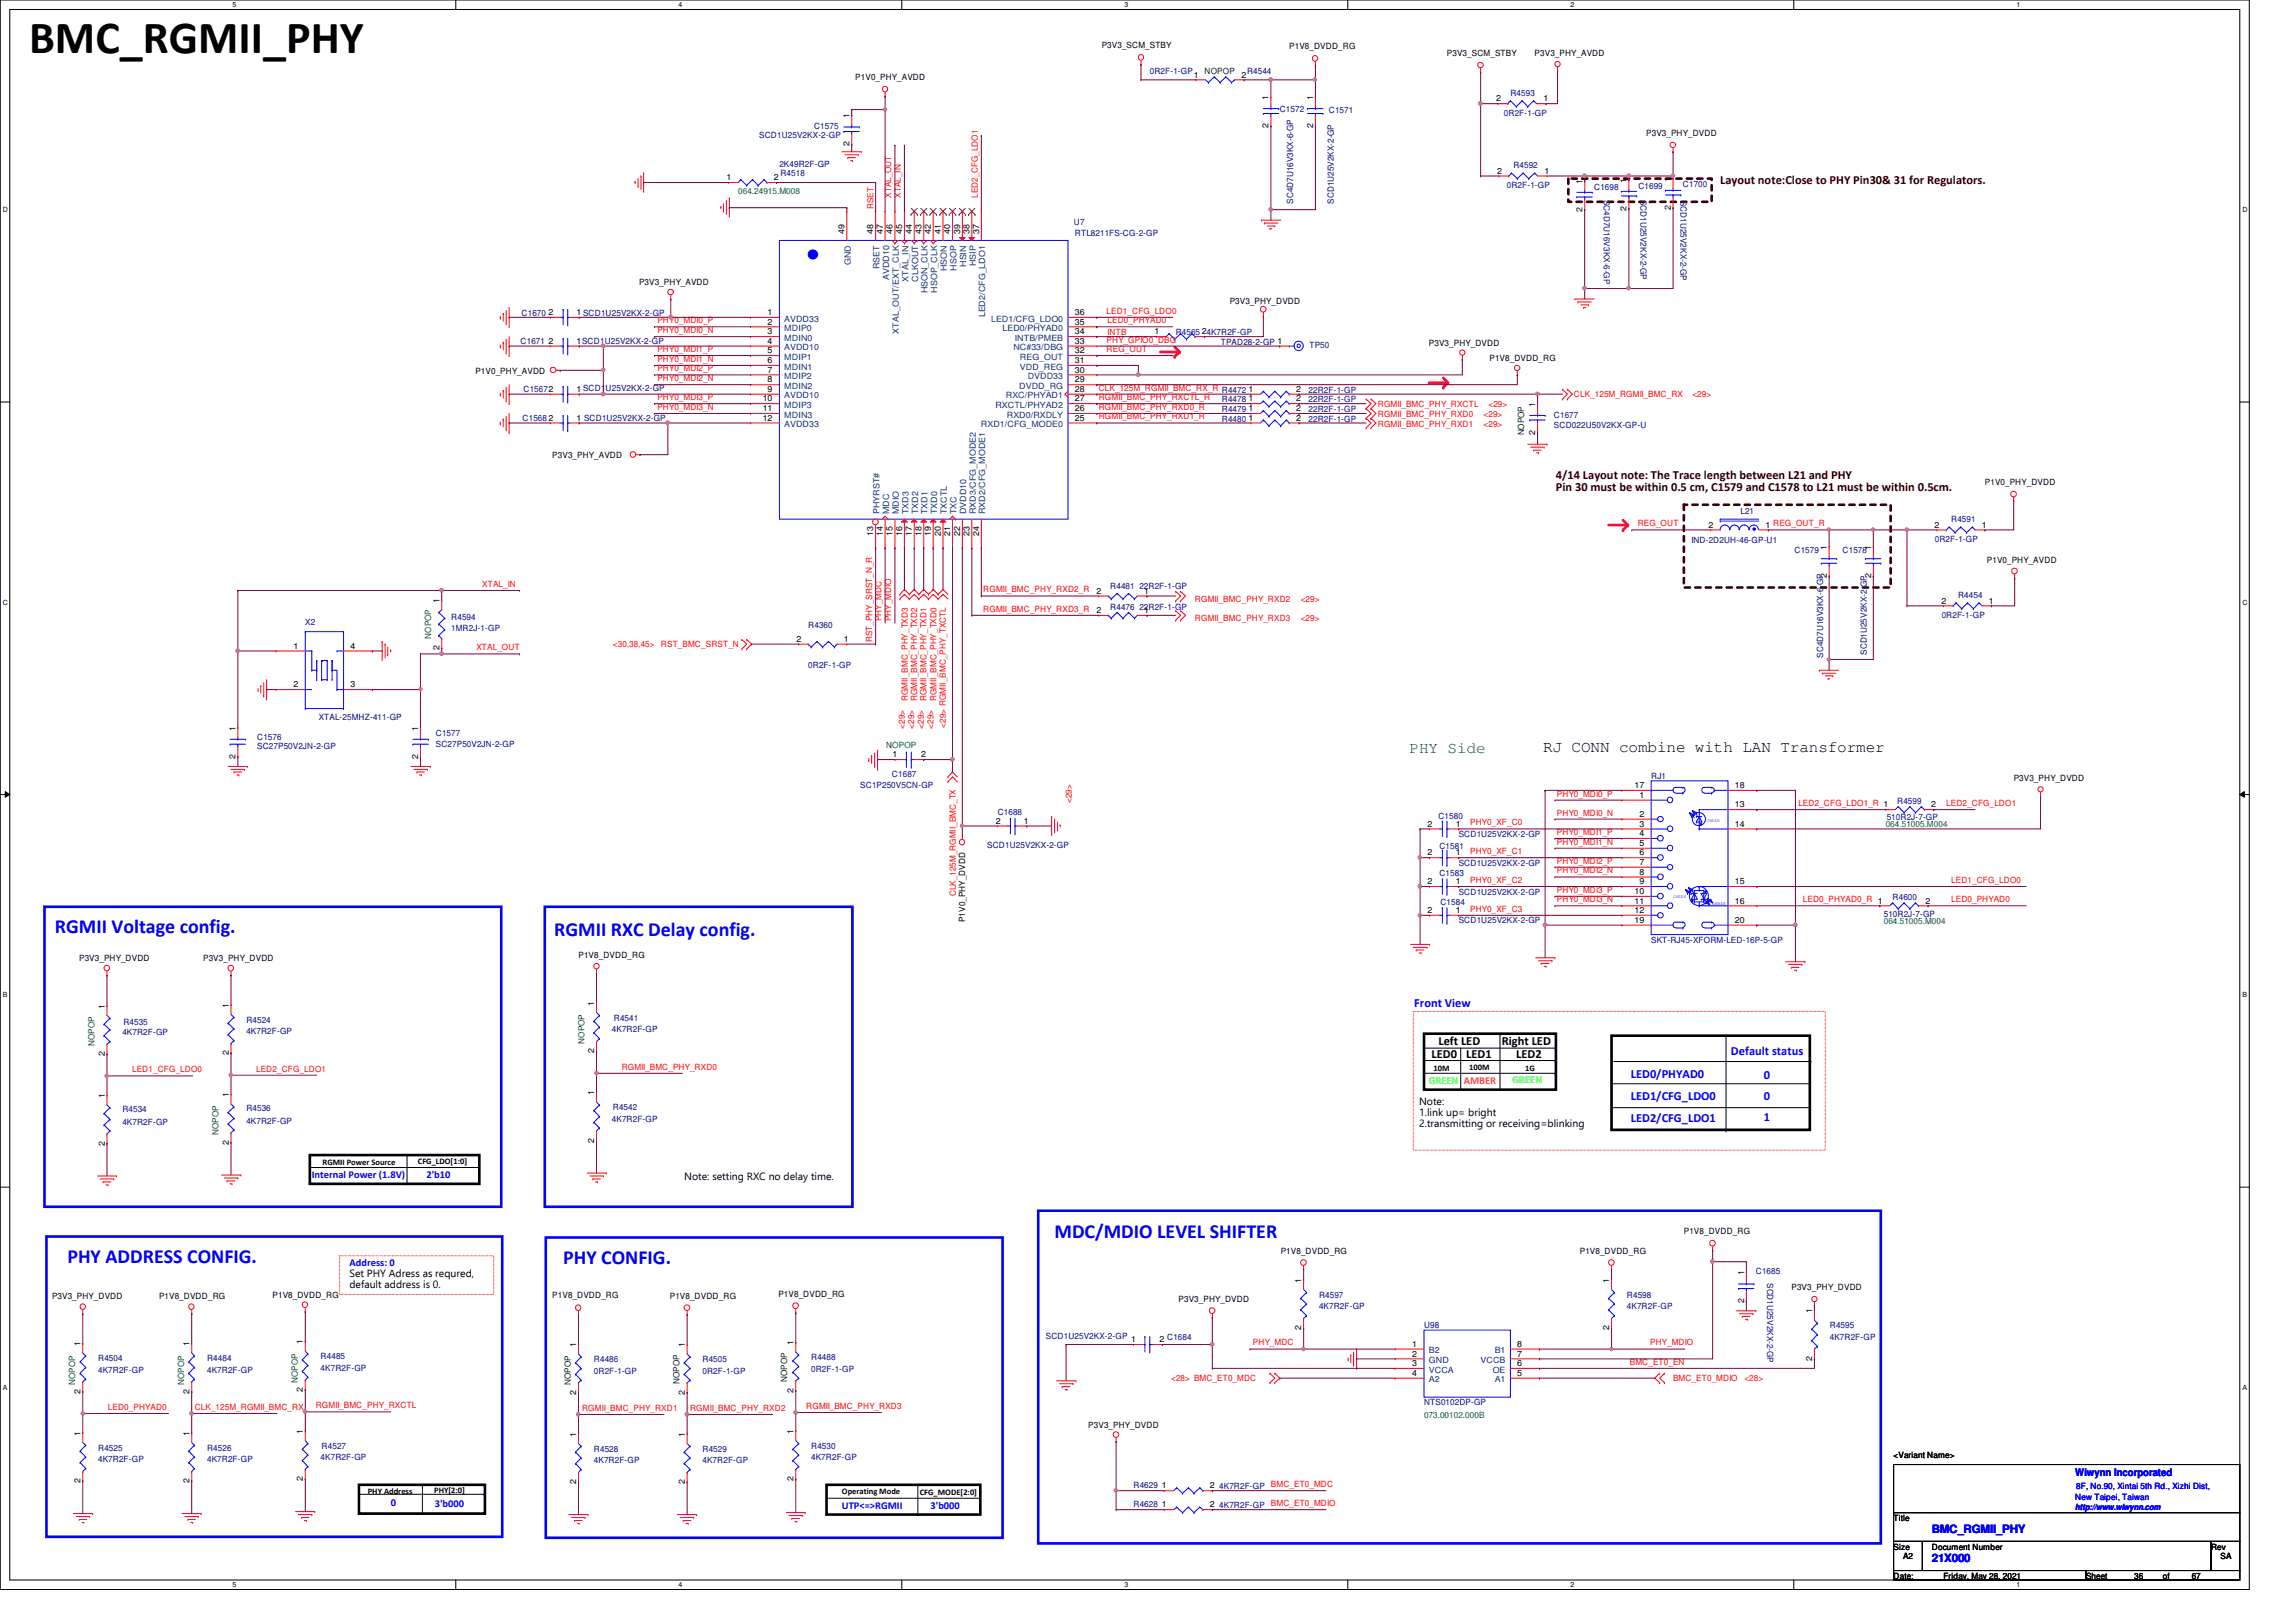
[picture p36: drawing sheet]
<svg xmlns="http://www.w3.org/2000/svg" width="297mm" height="210mm" viewBox="0 0 297 210" stroke-linecap="round" stroke-linejoin="round" font-family="sans-serif">
<defs><g id="words">
<text font-size="6" x="3.8" y="6.9">BMC_RGMII_PHY</text>
<g font-size="2.6" fill="#00f">
<text x="7.1" y="120.7">RGMII Voltage config.</text>
<text x="71.7" y="121.2">RGMII RXC Delay config.</text>
<text x="136.4" y="160.3">MDC/MDIO LEVEL SHIFTER</text>
<text x="8.7" y="163.5">PHY ADDRESS CONFIG.</text>
<text x="72.9" y="163.6">PHY CONFIG.</text>
</g>
<text font-size="2.1" fill="#008000" x="182.4" y="97.4">PHY Side</text>
<text font-size="2.1" x="199.6" y="97.3">RJ CONN combine with LAN Transformer</text>
<g font-size="1.6" fill="#400000">
<text x="222.5" y="23.8">Layout note:Close to PHY Pin30&amp; 31 for Regulators.</text>
<text x="201.3" y="62">4/14 Layout note: The Trace length between L21 and PHY</text>
<text x="201.3" y="63.6">Pin 30 must be within 0.5 cm, C1579 and C1578 to L21 must be within 0.5cm.</text>
</g>
<g font-size="1.6" fill="#00f">
<text x="183" y="130.3">Front View</text>
<text x="223.9" y="136.6">Default status</text>
<text x="211" y="139.5">LED0/PHYAD0</text>
<text x="211" y="142.4">LED1/CFG_LDO0</text>
<text x="228.2" y="139.7">0</text>
<text x="228.2" y="142.4">0</text>
<text x="211" y="145.2">LED2/CFG_LDO1</text>
<text x="228.2" y="145.1">1</text>
</g>
<g font-size="1.6">
<text x="185.2" y="136.9">LED0</text>
<text x="186.1" y="135.3">Left LED</text>
<text x="189.7" y="136.9">LED1</text>
<text x="194.3" y="135.3">Right LED</text>
<text x="196.2" y="136.9">LED2</text>
</g>
<g font-size="1.5" fill="#00f">
<text x="249.9" y="202.1">21X000</text>
<text x="249.9" y="198.4">BMC_RGMII_PHY</text>
</g>
<g font-size="1.4">
<text x="183.6" y="143">Note:</text>
<text x="183.6" y="144.4">1.link up= bright</text>
<text x="183.6" y="145.8">2.transmitting or receiving=blinking</text>
<text x="88.5" y="152.7">Note: setting RXC no delay time.</text>
<text x="45.2" y="165.3">Set PHY Adress as requred,</text>
<text x="45.2" y="166.7">default address is 0.</text>
</g>
<g font-size="1.4" fill="#0f0">
<text x="184.8" y="140.3">GREEN</text>
<text x="195.7" y="140.2">GREEN</text>
</g>
<text font-size="1.4" fill="#ff8000" x="189.4" y="140.3">AMBER</text>
<g font-size="1.4" fill="#00f">
<text x="40.3" y="152.5">Internal Power (1.8V)</text>
<text x="55.2" y="152.5">2'b10</text>
<text x="45.2" y="163.8">Address: 0</text>
<text x="268.5" y="191.1">Wiwynn Incorporated</text>
<text x="50.5" y="194.9">0</text>
<text x="56.3" y="195">3'b000</text>
<text x="108.9" y="195.3">UTP&lt;=&gt;RGMII</text>
<text x="120.4" y="195.3">3'b000</text>
</g>
<g font-size="1.1">
<text x="110.7" y="10.4">P1V0_PHY_AVDD</text>
<text x="142.5" y="6.3">P3V3_SCM_STBY</text>
<text x="154.4" y="10">1</text>
<text x="160.6" y="10">2</text>
<text x="166.8" y="6.4">P1V8_DVDD_RG</text>
<text x="187.2" y="7.3">P3V3_SCM_STBY</text>
<text x="198.5" y="7.3">P3V3_PHY_AVDD</text>
<text x="109.9" y="15.3" transform="rotate(-90 109.9 15.3)">1</text>
<text x="164.1" y="16.6" transform="rotate(-90 164.1 16.6)">2</text>
<text x="164.1" y="12.9" transform="rotate(-90 164.1 12.9)">1</text>
<text x="169.9" y="16.6" transform="rotate(-90 169.9 16.6)">2</text>
<text x="169.9" y="12.9" transform="rotate(-90 169.9 12.9)">1</text>
<text x="193.5" y="13.1">2</text>
<text x="199.7" y="13.1">1</text>
<text x="213" y="17.6">P3V3_PHY_DVDD</text>
<text x="94" y="23.3">1</text>
<text x="100.1" y="23.3">2</text>
<text x="109.9" y="18.9" transform="rotate(-90 109.9 18.9)">2</text>
<text x="193.7" y="22.5">2</text>
<text x="199.8" y="22.5">1</text>
<text x="204.7" y="23.7" transform="rotate(-90 204.7 23.7)">1</text>
<text x="210.4" y="23.6" transform="rotate(-90 210.4 23.6)">1</text>
<text x="216.2" y="23.5" transform="rotate(-90 216.2 23.5)">1</text>
<text x="204.7" y="27.4" transform="rotate(-90 204.7 27.4)">2</text>
<text x="210.4" y="27.3" transform="rotate(-90 210.4 27.3)">2</text>
<text x="216.2" y="27.1" transform="rotate(-90 216.2 27.1)">2</text>
<text x="109.3" y="30.2" transform="rotate(-90 109.3 30.2)">49</text>
<text x="113" y="30.2" transform="rotate(-90 113 30.2)">48</text>
<text x="114.2" y="30.2" transform="rotate(-90 114.2 30.2)">47</text>
<text x="115.5" y="30.2" transform="rotate(-90 115.5 30.2)">46</text>
<text x="116.7" y="30.2" transform="rotate(-90 116.7 30.2)">45</text>
<text x="118" y="30.2" transform="rotate(-90 118 30.2)">44</text>
<text x="119.2" y="30.2" transform="rotate(-90 119.2 30.2)">43</text>
<text x="120.4" y="30.2" transform="rotate(-90 120.4 30.2)">42</text>
<text x="121.7" y="30.2" transform="rotate(-90 121.7 30.2)">41</text>
<text x="122.9" y="30.2" transform="rotate(-90 122.9 30.2)">40</text>
<text x="124.2" y="30.2" transform="rotate(-90 124.2 30.2)">39</text>
<text x="125.4" y="30.2" transform="rotate(-90 125.4 30.2)">38</text>
<text x="126.7" y="30.2" transform="rotate(-90 126.7 30.2)">37</text>
<text x="70.9" y="40.8">2</text>
<text x="74.6" y="40.8">1 SCD1U25V2KX-2-GP</text>
<text x="82.7" y="36.9">P3V3_PHY_AVDD</text>
<text x="99.3" y="42">2</text>
<text x="99.3" y="40.8">1</text>
<text x="139.1" y="42">35</text>
<text x="139.1" y="40.8">36</text>
<text x="159.1" y="39.4">P3V3_PHY_DVDD</text>
<text x="70.9" y="44.5">2</text>
<text x="74.6" y="44.5">1SCD1U25V2KX-2-GP</text>
<text x="99.3" y="43.3">3</text>
<text x="99.3" y="44.5">4</text>
<text x="99.3" y="45.7">5</text>
<text x="99.3" y="47">6</text>
<text x="139.1" y="47">31</text>
<text x="139.1" y="45.7">32</text>
<text x="139.1" y="43.3">34</text>
<text x="139.1" y="44.5">33</text>
<text x="149.3" y="43.3">1</text>
<text x="155.5" y="43.3">24K7R2F-GP</text>
<text x="184.9" y="44.8">P3V3_PHY_DVDD</text>
<text x="192.7" y="46.7">P1V8_DVDD_RG</text>
<text x="61.5" y="48.3">P1V0_PHY_AVDD</text>
<text x="74.6" y="50.7">1 SCD1U25V2KX-2-GP</text>
<text x="98.7" y="51.9">10</text>
<text x="98.7" y="53.2">11</text>
<text x="99.3" y="48.2">7</text>
<text x="99.3" y="49.5">8</text>
<text x="99.3" y="50.7">9</text>
<text x="139.1" y="51.9">27</text>
<text x="139.1" y="53.2">26</text>
<text x="139.1" y="50.7">28</text>
<text x="139.1" y="48.2">30</text>
<text x="139.1" y="49.5">29</text>
<text x="161.5" y="53.2">1</text>
<text x="161.5" y="51.9">1</text>
<text x="161.5" y="50.7">1</text>
<text x="167.7" y="53.2">2</text>
<text x="167.7" y="51.9">2</text>
<text x="167.7" y="50.7">2</text>
<text x="198.6" y="52.6" transform="rotate(-90 198.6 52.6)">1</text>
<text x="71.5" y="59.3">P3V3_PHY_AVDD</text>
<text x="74.6" y="54.4">1 SCD1U25V2KX-2-GP</text>
<text x="98.7" y="54.4">12</text>
<text x="139.1" y="54.4">25</text>
<text x="161.5" y="54.4">1</text>
<text x="167.7" y="54.4">2</text>
<text x="198.6" y="56.3" transform="rotate(-90 198.6 56.3)">2</text>
<text x="256.8" y="62.8">P1V0_PHY_DVDD</text>
<text x="113" y="69.3" transform="rotate(-90 113 69.3)">13</text>
<text x="114.2" y="69.3" transform="rotate(-90 114.2 69.3)">14</text>
<text x="115.5" y="69.3" transform="rotate(-90 115.5 69.3)">15</text>
<text x="116.7" y="69.3" transform="rotate(-90 116.7 69.3)">16</text>
<text x="118" y="69.3" transform="rotate(-90 118 69.3)">17</text>
<text x="119.2" y="69.3" transform="rotate(-90 119.2 69.3)">18</text>
<text x="120.4" y="69.3" transform="rotate(-90 120.4 69.3)">19</text>
<text x="121.7" y="69.3" transform="rotate(-90 121.7 69.3)">20</text>
<text x="122.9" y="69.3" transform="rotate(-90 122.9 69.3)">21</text>
<text x="124.2" y="69.3" transform="rotate(-90 124.2 69.3)">22</text>
<text x="125.4" y="69.3" transform="rotate(-90 125.4 69.3)">23</text>
<text x="126.7" y="69.3" transform="rotate(-90 126.7 69.3)">24</text>
<text x="221" y="68.3">2</text>
<text x="228.4" y="68.3">1 REG_OUT_R</text>
<text x="236.3" y="71.2" transform="rotate(-90 236.3 71.2)">1</text>
<text x="242.1" y="71.2" transform="rotate(-90 242.1 71.2)">1</text>
<text x="250.3" y="68.3">2</text>
<text x="256.4" y="68.3">1</text>
<text x="141.9" y="76.8">2</text>
<text x="148" y="76.8">1</text>
<text x="236.3" y="74.8" transform="rotate(-90 236.3 74.8)">2</text>
<text x="242.1" y="74.8" transform="rotate(-90 242.1 74.8)">2</text>
<text x="257" y="72.9">P1V0_PHY_AVDD</text>
<text x="38" y="83.9">1</text>
<text x="45.3" y="83.9">4</text>
<text x="56.9" y="78" transform="rotate(-90 56.9 78)">1</text>
<text x="103" y="83.1">2</text>
<text x="109.2" y="83.1">1</text>
<text x="141.9" y="79.3">2</text>
<text x="148" y="79.3">1</text>
<text x="251.2" y="78.1">2</text>
<text x="257.3" y="78.1">1</text>
<text x="38" y="88.9">2</text>
<text x="45.3" y="88.9">3</text>
<text x="56.9" y="84.2" transform="rotate(-90 56.9 84.2)">2</text>
<text x="30.5" y="94.6" transform="rotate(-90 30.5 94.6)">1</text>
<text x="54.1" y="94.6" transform="rotate(-90 54.1 94.6)">1</text>
<text x="30.5" y="98.2" transform="rotate(-90 30.5 98.2)">2</text>
<text x="54.1" y="98.2" transform="rotate(-90 54.1 98.2)">2</text>
<text x="115.5" y="98">1</text>
<text x="119.2" y="98">2</text>
<text x="211.5" y="102">17</text>
<text x="224.4" y="102">18</text>
<text x="260.5" y="101.1">P3V3_PHY_DVDD</text>
<text x="128.8" y="106.6">2</text>
<text x="132.5" y="106.6">1</text>
<text x="184.7" y="107">2</text>
<text x="188.3" y="107">1</text>
<text x="212.1" y="103.3">1</text>
<text x="212.1" y="105.7">2</text>
<text x="212.1" y="107">3</text>
<text x="224.4" y="104.5">13</text>
<text x="224.4" y="107">14</text>
<text x="249.8" y="104.5">2</text>
<text x="184.7" y="110.7">2</text>
<text x="188.3" y="110.7">1</text>
<text x="212.1" y="108.2">4</text>
<text x="212.1" y="109.5">5</text>
<text x="212.1" y="110.7">6</text>
<text x="212.1" y="111.9">7</text>
<text x="212.1" y="113.2">8</text>
<text x="124.9" y="119.3" transform="rotate(-90 124.9 119.3)">P1V0_PHY_DVDD</text>
<text x="184.7" y="114.4">2</text>
<text x="184.7" y="118.2">2</text>
<text x="188.3" y="114.4">1</text>
<text x="188.3" y="118.2">1</text>
<text x="211.5" y="115.7">10</text>
<text x="211.5" y="116.9">11</text>
<text x="211.5" y="118.2">12</text>
<text x="211.5" y="119.4">19</text>
<text x="212.1" y="114.4">9</text>
<text x="224.4" y="114.4">15</text>
<text x="224.4" y="116.9">16</text>
<text x="224.4" y="119.4">20</text>
<text x="249.1" y="116.9">2</text>
<text x="10.2" y="124.4">P3V3_PHY_DVDD</text>
<text x="26.3" y="124.4">P3V3_PHY_DVDD</text>
<text x="74.8" y="124">P1V8_DVDD_RG</text>
<text x="13.5" y="130.5" transform="rotate(-90 13.5 130.5)">1</text>
<text x="29.6" y="130.4" transform="rotate(-90 29.6 130.4)">1</text>
<text x="76.9" y="130.1" transform="rotate(-90 76.9 130.1)">1</text>
<text x="13.5" y="136.7" transform="rotate(-90 13.5 136.7)">2</text>
<text x="29.6" y="136.6" transform="rotate(-90 29.6 136.6)">2</text>
<text x="76.9" y="136.3" transform="rotate(-90 76.9 136.3)">2</text>
<text x="13.5" y="142.1" transform="rotate(-90 13.5 142.1)">1</text>
<text x="29.6" y="142" transform="rotate(-90 29.6 142)">1</text>
<text x="76.9" y="141.7" transform="rotate(-90 76.9 141.7)">1</text>
<text x="185.5" y="138.6">10M</text>
<text x="190.1" y="138.4">100M</text>
<text x="197.3" y="138.6">1G</text>
<text x="13.5" y="148.3" transform="rotate(-90 13.5 148.3)">2</text>
<text x="29.6" y="148.1" transform="rotate(-90 29.6 148.1)">2</text>
<text x="76.9" y="147.9" transform="rotate(-90 76.9 147.9)">2</text>
<text x="41.7" y="150.7">RGMII Power Source</text>
<text x="54.1" y="150.6">CFG_LDO[1:0]</text>
<text x="217.8" y="159.7">P1V8_DVDD_RG</text>
<text x="35.3" y="167.9">P1V8_DVDD_RG</text>
<text x="71.5" y="167.9">P1V8_DVDD_RG</text>
<text x="100.7" y="167.8">P1V8_DVDD_RG</text>
<text x="165.7" y="162.2">P1V8_DVDD_RG</text>
<text x="168.4" y="166" transform="rotate(-90 168.4 166)">1</text>
<text x="204.4" y="162.2">P1V8_DVDD_RG</text>
<text x="208.2" y="166" transform="rotate(-90 208.2 166)">1</text>
<text x="225.6" y="165" transform="rotate(-90 225.6 165)">1</text>
<text x="231.8" y="167">P3V3_PHY_DVDD</text>
<text x="6.7" y="168.1">P3V3_PHY_DVDD</text>
<text x="20.6" y="168.1">P1V8_DVDD_RG</text>
<text x="39.2" y="173.9" transform="rotate(-90 39.2 173.9)">1</text>
<text x="86.7" y="168.1">P1V8_DVDD_RG</text>
<text x="146.3" y="173.7">1</text>
<text x="150" y="173.7">2 C1684</text>
<text x="152.5" y="168.4">P3V3_PHY_DVDD</text>
<text x="168.4" y="172.1" transform="rotate(-90 168.4 172.1)">2</text>
<text x="208.2" y="172.1" transform="rotate(-90 208.2 172.1)">2</text>
<text x="225.6" y="168.7" transform="rotate(-90 225.6 168.7)">2</text>
<text x="234.4" y="170" transform="rotate(-90 234.4 170)">1</text>
<text x="10.4" y="174.2" transform="rotate(-90 10.4 174.2)">1</text>
<text x="24.5" y="174.2" transform="rotate(-90 24.5 174.2)">1</text>
<text x="74.5" y="174.3" transform="rotate(-90 74.5 174.3)">1</text>
<text x="88.6" y="174.3" transform="rotate(-90 88.6 174.3)">1</text>
<text x="102.7" y="174.1" transform="rotate(-90 102.7 174.1)">1</text>
<text x="182.7" y="174.3">1</text>
<text x="182.7" y="175.6">2</text>
<text x="182.7" y="176.8">3</text>
<text x="182.7" y="178.1">4</text>
<text x="196.3" y="178.1">5</text>
<text x="196.3" y="176.8">6</text>
<text x="196.3" y="175.6">7</text>
<text x="196.3" y="174.3">8</text>
<text x="234.4" y="176.1" transform="rotate(-90 234.4 176.1)">2</text>
<text x="10.4" y="185.8" transform="rotate(-90 10.4 185.8)">1</text>
<text x="10.4" y="180.3" transform="rotate(-90 10.4 180.3)">2</text>
<text x="24.5" y="185.8" transform="rotate(-90 24.5 185.8)">1</text>
<text x="24.5" y="180.3" transform="rotate(-90 24.5 180.3)">2</text>
<text x="39.2" y="185.5" transform="rotate(-90 39.2 185.5)">1</text>
<text x="39.2" y="180.1" transform="rotate(-90 39.2 180.1)">2</text>
<text x="74.5" y="185.9" transform="rotate(-90 74.5 185.9)">1</text>
<text x="74.5" y="180.5" transform="rotate(-90 74.5 180.5)">2</text>
<text x="88.6" y="185.9" transform="rotate(-90 88.6 185.9)">1</text>
<text x="88.6" y="180.5" transform="rotate(-90 88.6 180.5)">2</text>
<text x="102.7" y="185.5" transform="rotate(-90 102.7 185.5)">1</text>
<text x="102.7" y="180.2" transform="rotate(-90 102.7 180.2)">2</text>
<text x="140.8" y="184.7">P3V3_PHY_DVDD</text>
<text x="10.4" y="191.9" transform="rotate(-90 10.4 191.9)">2</text>
<text x="24.5" y="191.9" transform="rotate(-90 24.5 191.9)">2</text>
<text x="39.2" y="191.7" transform="rotate(-90 39.2 191.7)">2</text>
<text x="102.7" y="191.7" transform="rotate(-90 102.7 191.7)">2</text>
<text x="245" y="188.7">&lt;Variant Name&gt;</text>
<text x="47.6" y="193.3">PHY Address</text>
<text x="56.2" y="193.2">PHY[2:0]</text>
<text x="74.5" y="192.1" transform="rotate(-90 74.5 192.1)">2</text>
<text x="88.6" y="192.1" transform="rotate(-90 88.6 192.1)">2</text>
<text x="108.9" y="193.3">Operating Mode</text>
<text x="119" y="193.5">CFG_MODE[2:0]</text>
<text x="150.3" y="192.6">1</text>
<text x="150.3" y="195.1">1</text>
<text x="156.5" y="192.6">2</text>
<text x="156.5" y="195.1">2</text>
<text x="245" y="196.8">Title</text>
<text x="245" y="200.5">Size</text>
<text x="246.2" y="201.8">A2</text>
<text x="249.9" y="200.5">Document Number</text>
<text x="286" y="200.5">Rev</text>
<text x="287.3" y="201.8">SA</text>
<text x="245" y="204.3">Date:</text>
<text x="251.4" y="204.3">Friday, May 28, 2021</text>
<text x="269.9" y="204.3">Sheet</text>
<text x="276.1" y="204.3">36</text>
<text x="279.8" y="204.3">of</text>
<text x="283.5" y="204.3">67</text>
</g>
<g font-size="1.1" fill="#000080">
<text x="148.8" y="9.6">0R2F-1-GP</text>
<text x="161.3" y="9.6">R4544</text>
<text x="98.2" y="17.9">SCD1U25V2KX-2-GP</text>
<text x="105.3" y="16.7">C1575</text>
<text x="165.6" y="14.5">C1572</text>
<text x="171.9" y="14.6">C1571</text>
<text x="194.6" y="15">0R2F-1-GP</text>
<text x="195.4" y="12.4">R4593</text>
<text x="100.8" y="21.6">2K49R2F-GP</text>
<text x="101" y="22.8">R4518</text>
<text x="195.8" y="21.7">R4592</text>
<text x="138.9" y="29.2">U7</text>
<text x="167.3" y="26.4" transform="rotate(-90 167.3 26.4)">SC4D7U16V3KX-6-GP</text>
<text x="172.5" y="26.4" transform="rotate(-90 172.5 26.4)">SCD1U25V2KX-2-GP</text>
<text x="194.9" y="24.3">0R2F-1-GP</text>
<text x="206.2" y="24.6">C1698</text>
<text x="207.5" y="25.9" transform="rotate(90 207.5 25.9)">SC4D7U16V3KX-6-GP</text>
<text x="212" y="24.4">C1699</text>
<text x="212.2" y="25.9" transform="rotate(90 212.2 25.9)">SCD1U25V2KX-2-GP</text>
<text x="217.4" y="26" transform="rotate(90 217.4 26)">SCD1U25V2KX-2-GP</text>
<text x="217.7" y="24.2">C1700</text>
<text x="139.1" y="30.5">RTL8211FS-CG-2-GP</text>
<text x="67.5" y="40.9">C1670</text>
<text x="67.3" y="44.5">C1671</text>
<text x="152.1" y="43.3">R4565</text>
<text x="157.9" y="44.6">TPAD28-2-GP 1</text>
<text x="169.4" y="45.1">TP50</text>
<text x="67.7" y="50.7">C15672</text>
<text x="158.1" y="53.3">R4479</text>
<text x="158.1" y="52.1">R4478</text>
<text x="158.1" y="50.8">R4472</text>
<text x="169.3" y="53.3">22R2F-1-GP</text>
<text x="169.3" y="52.1">22R2F-1-GP</text>
<text x="169.3" y="50.8">22R2F-1-GP</text>
<text x="67.6" y="54.4">C15682</text>
<text x="158.1" y="54.6">R4480</text>
<text x="169.3" y="54.6">22R2F-1-GP</text>
<text x="201" y="54.1">C1677</text>
<text x="201" y="55.4">SCD022U50V2KX-GP-U</text>
<text x="218.8" y="70.2">IND-2D2UH-46-GP-U1</text>
<text x="225.2" y="66.5">L21</text>
<text x="232.2" y="71.6">C1579</text>
<text x="238.4" y="71.6">C1578</text>
<text x="250.3" y="70.1">0R2F-1-GP</text>
<text x="252.4" y="67.5">R4591</text>
<text x="143.6" y="76.2">R4481 22R2F-1-GP</text>
<text x="253.3" y="77.3">R4454</text>
<text x="39.5" y="80.9">X2</text>
<text x="58.4" y="80.2">R4594</text>
<text x="58.4" y="81.7">1MR2J-1-GP</text>
<text x="104.6" y="81.3">R4360</text>
<text x="143.6" y="79">R4476 22R2F-1-GP</text>
<text x="251.2" y="80">0R2F-1-GP</text>
<text x="104.6" y="86.4">0R2F-1-GP</text>
<text x="235.9" y="85.1" transform="rotate(-90 235.9 85.1)">SC4D7U16V3KX-6-GP</text>
<text x="241.5" y="84.8" transform="rotate(-90 241.5 84.8)">SCD1U25V2KX-2-GP</text>
<text x="33.3" y="95.8">C1576</text>
<text x="41.2" y="93.1">XTAL-25MHZ-411-GP</text>
<text x="56.4" y="95.2">C1577</text>
<text x="33.3" y="97">SC27P50V2JN-2-GP</text>
<text x="56.4" y="96.7">SC27P50V2JN-2-GP</text>
<text x="111.3" y="102">SC1P250V5CN-GP</text>
<text x="115.4" y="100.5">C1687</text>
<text x="213.6" y="100.8">RJ1</text>
<text x="129.1" y="105.5">C1688</text>
<text x="186.1" y="106">C1580</text>
<text x="244.1" y="106.1">510R2J-7-GP</text>
<text x="245.4" y="104.1">R4599</text>
<text x="127.7" y="109.7">SCD1U25V2KX-2-GP</text>
<text x="186.2" y="113.4">C1583</text>
<text x="186.2" y="109.8">C1581</text>
<text x="188.7" y="112.1">SCD1U25V2KX-2-GP</text>
<text x="188.7" y="108.3">SCD1U25V2KX-2-GP</text>
<text x="186.3" y="117.2">C1584</text>
<text x="188.7" y="115.8">SCD1U25V2KX-2-GP</text>
<text x="188.7" y="119.5">SCD1U25V2KX-2-GP</text>
<text x="243.7" y="118.7">510R2J-7-GP</text>
<text x="244.9" y="116.4">R4600</text>
<text x="213.6" y="122">SKT-RJ45-XFORM-LED-16P-5-GP</text>
<text x="15.8" y="134">4K7R2F-GP</text>
<text x="16" y="132.6">R4535</text>
<text x="31.9" y="132.3">R4524</text>
<text x="31.9" y="133.9">4K7R2F-GP</text>
<text x="79.2" y="133.6">4K7R2F-GP</text>
<text x="79.4" y="132.1">R4541</text>
<text x="15.8" y="143.9">R4534</text>
<text x="31.9" y="143.8">R4536</text>
<text x="79.3" y="143.7">R4542</text>
<text x="15.8" y="145.5">4K7R2F-GP</text>
<text x="31.9" y="145.4">4K7R2F-GP</text>
<text x="79.2" y="145.2">4K7R2F-GP</text>
<text x="170.6" y="167.9">R4597</text>
<text x="210.5" y="167.9">R4598</text>
<text x="227.2" y="164.8">C1685</text>
<text x="228.6" y="166" transform="rotate(90 228.6 166)">SCD1U25V2KX-2-GP</text>
<text x="135.3" y="173.3">SCD1U25V2KX-2-GP</text>
<text x="170.6" y="169.4">4K7R2F-GP</text>
<text x="184.2" y="171.9">U98</text>
<text x="210.5" y="169.4">4K7R2F-GP</text>
<text x="236.7" y="171.9">R4595</text>
<text x="236.7" y="173.4">4K7R2F-GP</text>
<text x="12.7" y="176.1">R4504</text>
<text x="12.7" y="177.6">4K7R2F-GP</text>
<text x="26.8" y="176.1">R4484</text>
<text x="26.8" y="177.6">4K7R2F-GP</text>
<text x="41.5" y="175.9">R4485</text>
<text x="41.5" y="177.4">4K7R2F-GP</text>
<text x="76.8" y="176.3">R4486</text>
<text x="76.8" y="177.8">0R2F-1-GP</text>
<text x="90.9" y="176.3">R4505</text>
<text x="90.9" y="177.8">0R2F-1-GP</text>
<text x="104.9" y="176">R4488</text>
<text x="104.9" y="177.5">0R2F-1-GP</text>
<text x="184.2" y="181.9">NTS0102DP-GP</text>
<text x="12.7" y="187.7">R4525</text>
<text x="12.7" y="189.2">4K7R2F-GP</text>
<text x="26.8" y="187.7">R4526</text>
<text x="26.8" y="189.2">4K7R2F-GP</text>
<text x="41.5" y="189">4K7R2F-GP</text>
<text x="41.6" y="187.5">R4527</text>
<text x="76.8" y="187.9">R4528</text>
<text x="76.8" y="189.4">4K7R2F-GP</text>
<text x="90.9" y="188">R4529</text>
<text x="90.9" y="189.4">4K7R2F-GP</text>
<text x="104.9" y="187.5">R4530</text>
<text x="104.9" y="189">4K7R2F-GP</text>
<text x="146.6" y="192.6">R4629</text>
<text x="146.6" y="195.1">R4628</text>
<text x="157.7" y="192.7">4K7R2F-GP</text>
<text x="157.7" y="195.2">4K7R2F-GP</text>
</g>
<g font-size="1.1" fill="#004000">
<text x="155.8" y="9.5">NOPOP</text>
<text x="197.2" y="56.3" transform="rotate(-90 197.2 56.3)">NOPOP</text>
<text x="73.9" y="179.2" transform="rotate(-90 73.9 179.2)">NOPOP</text>
<text x="87.9" y="179.1" transform="rotate(-90 87.9 179.1)">NOPOP</text>
<text x="101.9" y="178.8" transform="rotate(-90 101.9 178.8)">NOPOP</text>
</g>
<g font-size="1.1" fill="#008000">
<text x="95.5" y="25.1">064.24915.M008</text>
<text x="55.8" y="82.6" transform="rotate(-90 55.8 82.6)">NOPOP</text>
<text x="114.6" y="96.9">NOPOP</text>
<text x="244" y="107">064.51005.M004</text>
<text x="243.7" y="119.6">064.51005.M004</text>
<text x="12.2" y="135.4" transform="rotate(-90 12.2 135.4)">NOPOP</text>
<text x="75.6" y="135" transform="rotate(-90 75.6 135)">NOPOP</text>
<text x="28.3" y="146.9" transform="rotate(-90 28.3 146.9)">NOPOP</text>
<text x="9.7" y="179.2" transform="rotate(-90 9.7 179.2)">NOPOP</text>
<text x="23.8" y="179.2" transform="rotate(-90 23.8 179.2)">NOPOP</text>
<text x="38.5" y="178.9" transform="rotate(-90 38.5 178.9)">NOPOP</text>
<text x="184.2" y="183.5">073.00102.000B</text>
</g>
<g font-size="1.1" fill="#f00">
<text x="113" y="27.1" transform="rotate(-90 113 27.1)">RSET</text>
<text x="115.3" y="25.6" transform="rotate(-90 115.3 25.6)">XTAL_OUT</text>
<text x="116.5" y="25.6" transform="rotate(-90 116.5 25.6)">XTAL_IN</text>
<text x="126.5" y="25.6" transform="rotate(-90 126.5 25.6)">LED2_CFG_LDO1</text>
<text x="85" y="41.8">PHY0_MDI0_P</text>
<text x="143.2" y="40.6">LED1_CFG_LDO0</text>
<text x="143.3" y="41.8">LED0_PHYAD0</text>
<text x="85" y="43.1">PHY0_MDI0_N</text>
<text x="85" y="45.6">PHY0_MDI1_P</text>
<text x="85" y="46.8">PHY0_MDI1_N</text>
<text x="143.2" y="45.6">REG_OUT</text>
<text x="143.2" y="44.3">PHY_GPIO0_DBG</text>
<text x="143.3" y="43.3">INTB</text>
<text x="85" y="48">PHY0_MDI2_P</text>
<text x="85" y="49.3">PHY0_MDI2_N</text>
<text x="85" y="51.8">PHY0_MDI3_P</text>
<text x="85" y="53">PHY0_MDI3_N</text>
<text x="142.2" y="50.5">CLK_125M_RGMII_BMC_RX_R</text>
<text x="142.2" y="51.8">RGMII_BMC_PHY_RXCTL_R</text>
<text x="142.2" y="53">RGMII_BMC_PHY_RXD0_R</text>
<text x="178.3" y="52.7">RGMII_BMC_PHY_RXCTL</text>
<text x="178.3" y="53.9">RGMII_BMC_PHY_RXD0</text>
<text x="191.9" y="53.9">&lt;29&gt;</text>
<text x="192.6" y="52.7">&lt;29&gt;</text>
<text x="203.6" y="51.4">CLK_125M_RGMII_BMC_RX</text>
<text x="218.9" y="51.4">&lt;29&gt;</text>
<text x="142.2" y="54.3">RGMII_BMC_PHY_RXD1_R</text>
<text x="178.3" y="55.2">RGMII_BMC_PHY_RXD1</text>
<text x="191.9" y="55.2">&lt;29&gt;</text>
<text x="211.9" y="68.1">REG_OUT</text>
<text x="62.4" y="75.9">XTAL_IN</text>
<text x="127.2" y="76.7">RGMII_BMC_PHY_RXD2_R</text>
<text x="154.6" y="77.9">RGMII_BMC_PHY_RXD2</text>
<text x="168.3" y="77.9">&lt;29&gt;</text>
<text x="79.3" y="83.7">&lt;30,38,45&gt;</text>
<text x="85.5" y="83.7">RST_BMC_SRST_N</text>
<text x="112.8" y="83.1" transform="rotate(-90 112.8 83.1)">RST_PHY_SRST_N_R</text>
<text x="114" y="80.4" transform="rotate(-90 114 80.4)">PHY_MDC</text>
<text x="115.3" y="80.4" transform="rotate(-90 115.3 80.4)">PHY_MDIO</text>
<text x="127.2" y="79.2">RGMII_BMC_PHY_RXD3_R</text>
<text x="154.6" y="80.3">RGMII_BMC_PHY_RXD3</text>
<text x="168.3" y="80.3">&lt;29&gt;</text>
<text x="61.6" y="84.2">XTAL_OUT</text>
<text x="117" y="94.3" transform="rotate(-90 117 94.3)">&lt;29&gt;</text>
<text x="117.4" y="90.7" transform="rotate(-90 117.4 90.7)">RGMII_BMC_PHY_TXD3</text>
<text x="118.3" y="94.3" transform="rotate(-90 118.3 94.3)">&lt;29&gt;</text>
<text x="118.7" y="90.7" transform="rotate(-90 118.7 90.7)">RGMII_BMC_PHY_TXD2</text>
<text x="119.5" y="94.3" transform="rotate(-90 119.5 94.3)">&lt;29&gt;</text>
<text x="119.9" y="90.7" transform="rotate(-90 119.9 90.7)">RGMII_BMC_PHY_TXD1</text>
<text x="120.8" y="94.3" transform="rotate(-90 120.8 94.3)">&lt;29&gt;</text>
<text x="121.2" y="90.7" transform="rotate(-90 121.2 90.7)">RGMII_BMC_PHY_TXD0</text>
<text x="122.4" y="94.2" transform="rotate(-90 122.4 94.2)">&lt;29&gt; RGMII_BMC_PHY_TXCTL</text>
<text x="138.7" y="103.9" transform="rotate(-90 138.7 103.9)">&lt;29&gt;</text>
<text x="190.2" y="106.8">PHY0_XF_C0</text>
<text x="201.4" y="103.1">PHY0_MDI0_P</text>
<text x="201.4" y="105.5">PHY0_MDI0_N</text>
<text x="232.7" y="104.3">LED2_CFG_LDO1_R 1</text>
<text x="251.8" y="104.3">LED2_CFG_LDO1</text>
<text x="190.2" y="110.5">PHY0_XF_C1</text>
<text x="201.4" y="108">PHY0_MDI1_P</text>
<text x="201.4" y="109.3">PHY0_MDI1_N</text>
<text x="201.4" y="111.8">PHY0_MDI2_P</text>
<text x="201.4" y="113">PHY0_MDI2_N</text>
<text x="123.7" y="116" transform="rotate(-90 123.7 116)">CLK_125M_RGMII_BMC_TX</text>
<text x="190.2" y="114.3">PHY0_XF_C2</text>
<text x="190.2" y="118">PHY0_XF_C3</text>
<text x="201.4" y="115.5">PHY0_MDI3_P</text>
<text x="201.4" y="116.8">PHY0_MDI3_N</text>
<text x="233.3" y="116.8">LED0_PHYAD0_R 1</text>
<text x="252.4" y="114.3">LED1_CFG_LDO0</text>
<text x="252.4" y="116.8">LED0_PHYAD0</text>
<text x="17.1" y="138.8">LED1_CFG_LDO0</text>
<text x="33.1" y="138.7">LED2_CFG_LDO1</text>
<text x="80.4" y="138.4">RGMII_BMC_PHY_RXD0</text>
<text x="151.5" y="178.8">&lt;28&gt; BMC_ET0_MDC</text>
<text x="162.1" y="174.1">PHY_MDC</text>
<text x="210.9" y="176.6">BMC_ET0_EN</text>
<text x="213.5" y="174.1">PHY_MDIO</text>
<text x="216.4" y="178.8">BMC_ET0_MDIO</text>
<text x="225.7" y="178.8">&lt;28&gt;</text>
<text x="14" y="182.5">LED0_PHYAD0</text>
<text x="25.2" y="182.5">CLK_125M_RGMII_BMC_RX</text>
<text x="40.8" y="182.2">RGMII_BMC_PHY_RXCTL</text>
<text x="75.3" y="182.6">RGMII_BMC_PHY_RXD1</text>
<text x="89.3" y="182.6">RGMII_BMC_PHY_RXD2</text>
<text x="104.3" y="182.3">RGMII_BMC_PHY_RXD3</text>
<text x="164.4" y="192.4">BMC_ET0_MDC</text>
<text x="164.4" y="194.9">BMC_ET0_MDIO</text>
</g>
<g font-size="1.1" fill="#004080">
<text x="110.1" y="34.3" transform="rotate(-90 110.1 34.3)">GND</text>
<text x="113.8" y="34.8" transform="rotate(-90 113.8 34.8)">RSET</text>
<text x="122.5" y="35.1" transform="rotate(-90 122.5 35.1)">HSON</text>
<text x="123.7" y="35" transform="rotate(-90 123.7 35)">HSOP</text>
<text x="125" y="34.5" transform="rotate(-90 125 34.5)">HSIN</text>
<text x="126.2" y="34.5" transform="rotate(-90 126.2 34.5)">HSIP</text>
<text x="101.5" y="41.6">AVDD33</text>
<text x="115" y="36.2" transform="rotate(-90 115 36.2)">AVDD10</text>
<text x="117.5" y="36.4" transform="rotate(-90 117.5 36.4)">XTAL_IN</text>
<text x="118.8" y="36.4" transform="rotate(-90 118.8 36.4)">CLKOUT</text>
<text x="120" y="38" transform="rotate(-90 120 38)">HSON_CLK</text>
<text x="121.2" y="37.9" transform="rotate(-90 121.2 37.9)">HSOP_CLK</text>
<text x="127.5" y="41.1" transform="rotate(-90 127.5 41.1)">LED2/CFG_LDO1</text>
<text x="128.2" y="41.6">LED1/CFG_LDO0</text>
<text x="101.5" y="42.8">MDIP0</text>
<text x="101.5" y="44.1">MDIN0</text>
<text x="101.5" y="45.3">AVDD10</text>
<text x="101.5" y="46.6">MDIP1</text>
<text x="101.5" y="47.8">MDIN1</text>
<text x="116.3" y="43.2" transform="rotate(-90 116.3 43.2)">XTAL_OUT/EXT_CLK</text>
<text x="129.7" y="42.8">LED0/PHYAD0</text>
<text x="131.1" y="45.3">NC#33/DBG</text>
<text x="131.3" y="44.1">INTB/PMEB</text>
<text x="131.9" y="47.8">VDD_REG</text>
<text x="131.9" y="46.6">REG_OUT</text>
<text x="101.5" y="49.1">MDIP2</text>
<text x="101.5" y="50.3">MDIN2</text>
<text x="101.5" y="51.6">AVDD10</text>
<text x="101.5" y="52.8">MDIP3</text>
<text x="128.8" y="52.8">RXCTL/PHYAD2</text>
<text x="130.1" y="51.6">RXC/PHYAD1</text>
<text x="131.9" y="50.3">DVDD_RG</text>
<text x="133" y="49.1">DVDD33</text>
<text x="101.5" y="54.1">MDIN3</text>
<text x="101.5" y="55.3">AVDD33</text>
<text x="126.9" y="55.3">RXD1/CFG_MODE0</text>
<text x="130.3" y="54.1">RXD0/RXDLY</text>
<text x="113.8" y="66.5" transform="rotate(-90 113.8 66.5)">PHYRST#</text>
<text x="115" y="66.5" transform="rotate(-90 115 66.5)">MDC</text>
<text x="116.3" y="66.5" transform="rotate(-90 116.3 66.5)">MDIO</text>
<text x="117.5" y="66.5" transform="rotate(-90 117.5 66.5)">TXD3</text>
<text x="118.8" y="66.5" transform="rotate(-90 118.8 66.5)">TXD2</text>
<text x="120" y="66.5" transform="rotate(-90 120 66.5)">TXD1</text>
<text x="121.2" y="66.5" transform="rotate(-90 121.2 66.5)">TXD0</text>
<text x="122.5" y="66.5" transform="rotate(-90 122.5 66.5)">TXCTL</text>
<text x="123.7" y="66.5" transform="rotate(-90 123.7 66.5)">TXC</text>
<text x="125" y="66.5" transform="rotate(-90 125 66.5)">DVDD10</text>
<text x="126.2" y="66.5" transform="rotate(-90 126.2 66.5)">RXD3/CFG_MODE2</text>
<text x="127.5" y="66.5" transform="rotate(-90 127.5 66.5)">RXD2/CFG_MODE1</text>
<text x="184.9" y="175.1">B2</text>
<text x="184.9" y="176.4">GND</text>
<text x="184.9" y="177.6">VCCA</text>
<text x="184.9" y="178.9">A2</text>
<text x="191.6" y="176.4">VCCB</text>
<text x="193.1" y="177.6">OE</text>
<text x="193.4" y="178.9">A1</text>
<text x="193.4" y="175.1">B1</text>
</g>
<g font-size="1.1" fill="#00f">
<text x="268.5" y="195.4">http://www.wiwynn.com</text>
<text x="268.5" y="194.1">New Taipei, Taiwan</text>
<text x="268.6" y="192.7">8F, No.90, Xintai 5th Rd., Xizhi Dist,</text>
</g>
<g font-size=".9">
<text x="30.1" y=".9">5</text>
<text x="87.8" y=".9">4</text>
<text x="145.5" y=".9">3</text>
<text x="203.2" y=".9">2</text>
<text x="260.9" y=".9">1</text>
<text x=".4" y="27.4">D</text>
<text x="290.1" y="27.4">D</text>
<text x=".4" y="78.2">C</text>
<text x="290.1" y="78.2">C</text>
<text x=".4" y="129">B</text>
<text x="290.1" y="129">B</text>
<text x=".4" y="179.8">A</text>
<text x="290.1" y="179.8">A</text>
<text x="30.1" y="205.4">5</text>
<text x="87.8" y="205.4">4</text>
<text x="145.5" y="205.4">3</text>
<text x="203.2" y="205.4">2</text>
<text x="260.9" y="205.4">1</text>
</g>
<g font-size=".6" fill="#00f">
<text x="220.8" y="106.3">GREEN</text>
<text x="216.4" y="116.2">GREEN</text>
<text x="221.6" y="117.1">AMBER</text>
</g>
</g></defs>
<path d="M0 0h291v205.7h-291zM1.3 1.2h288.5v203.3h-288.5z" fill="none" stroke="#000" stroke-width=".13"/>
<g fill="#fff">
<path d="M30.1 .1h.5v1h-.5z"/>
<path d="M30.1 204.6h.5v1h-.5z"/>
</g>
<path d="M59 0v1.2M59 204.5v1.2" fill="none" stroke="#000" stroke-width=".13"/>
<g fill="#fff">
<path d="M87.8 .1h.5v1h-.5z"/>
<path d="M87.8 204.6h.5v1h-.5z"/>
</g>
<path d="M116.7 0v1.2M116.7 204.5v1.2" fill="none" stroke="#000" stroke-width=".13"/>
<g fill="#fff">
<path d="M145.5 .1h.5v1h-.5z"/>
<path d="M145.5 204.6h.5v1h-.5z"/>
</g>
<path d="M174.4 0v1.2M174.4 204.5v1.2" fill="none" stroke="#000" stroke-width=".13"/>
<g fill="#fff">
<path d="M203.2 .1h.5v1h-.5z"/>
<path d="M203.2 204.6h.5v1h-.5z"/>
</g>
<path d="M232.1 0v1.2M232.1 204.5v1.2" fill="none" stroke="#000" stroke-width=".13"/>
<g fill="#fff">
<path d="M260.9 .1h.5v1h-.5z"/>
<path d="M260.9 204.6h.5v1h-.5z"/>
<path d="M.4 26.6h.6v1h-.6z"/>
<path d="M290.1 26.6h.6v1h-.6z"/>
<path d="M.4 77.4h.6v1h-.6z"/>
<path d="M290.1 77.4h.6v1h-.6z"/>
</g>
<path d="M0 52h1.3M289.8 52h1.2" fill="none" stroke="#000" stroke-width=".13"/>
<g fill="#fff">
<path d="M.4 128.2h.6v1h-.6z"/>
<path d="M290.1 128.2h.6v1h-.6z"/>
</g>
<path d="M0 102.8h1.3M.7 102.4l.6 .4-.6 .4zM289.8 102.8l.6-.4v.8zM289.8 102.8h1.2" fill="none" stroke="#000" stroke-width=".13"/>
<path d="M.7 102.4l.6 .4-.6 .4zM289.8 102.8l.6-.4v.8z" fill="#000"/>
<g fill="#fff">
<path d="M.4 179h.5v1h-.5z"/>
<path d="M290.1 179h.6v1h-.6z"/>
</g>
<g fill="none" stroke="#000" stroke-width=".13">
<path d="M184.2 137.2h17M184.2 138.9h17M184.2 135.6h17M189 135.6v5.4M194.1 133.9v7.1M201.2 137.2h.1M201.2 138.9h.1M201.2 135.6h.1M208.7 137.4h25.6M223.3 134v12.3M234.3 137.4h.1M0 153.6h1.3"/>
<path d="M40.1 151.1h21.9M52.7 153.2h.1M52.7 149.5v3.7M62 151.1h.1M189 141h.1M194.1 141h.1M208.6 140.3h25.5M208.6 143.3h25.5M223.3 146.3h.1M234.1 140.3h.1M234.1 143.3h.1M289.8 153.6h1.2"/>
<path d="M46.4 193.4h16.2M54.6 195.9h.1M54.6 192.2v3.7M62.6 193.4h.1M107.2 193.9h19.5M118.7 196h.1M118.7 192.3v3.7M126.7 193.9h.1"/>
</g>
<path d="M184.2 133.8h17.1v7.2h-17.1zM208.5 134h25.6v12.2h-25.6zM40.1 149.5h21.9v3.7h-21.9zM46.4 192.2h16.3v3.7h-16.3zM106.9 192.2h19.9v3.8h-19.9z" fill="none" stroke="#000" stroke-width=".34"/>
<path d="M182.8 130.9h53.3v17.9h-53.3zM43.9 162.5h20v5h-20z" fill="none" stroke="#f00" stroke-width=".13"/>
<path d="M5.8 117.3h59.1v38.9h-59.1zM70.5 117.3h39.8v38.9h-39.8zM134.3 156.7h109v43h-109zM6 160h59v38.9h-59zM70.6 160.1h59.1v38.9h-59.1z" fill="none" stroke="#00f" stroke-width=".34"/>
<path d="M186.7 48.9l.6 .6" fill="none" stroke="#f00" stroke-width=".34"/>
<circle cx="187.3" cy="49.5" r=".17" fill="#f00"/>
<path d="M184.9 49.5h2.3" fill="none" stroke="#f00" stroke-width=".34"/>
<circle cx="187.2" cy="49.5" r=".17" fill="#f00"/>
<path d="M187.3 49.5l-.6 .6" fill="none" stroke="#f00" stroke-width=".34"/>
<circle cx="186.7" cy="50.1" r=".17" fill="#f00"/>
<path d="M202.9 23.1h18.5v3h-18.5z" fill="none" stroke="#400000" stroke-width=".34" stroke-dasharray=".7 .7"/>
<path d="M150.1 45.6h2.4" fill="none" stroke="#f00" stroke-width=".34"/>
<circle cx="152.5" cy="45.6" r=".17" fill="#f00"/>
<path d="M152 44.9l.6 .7" fill="none" stroke="#f00" stroke-width=".34"/>
<circle cx="152.6" cy="45.6" r=".17" fill="#f00"/>
<path d="M152.6 45.6l-.6 .5" fill="none" stroke="#f00" stroke-width=".34"/>
<circle cx="152" cy="46.1" r=".17" fill="#f00"/>
<path d="M217.8 65.3h26.8v10.7h-26.8z" fill="none" stroke="#400000" stroke-width=".34" stroke-dasharray=".7 .7"/>
<path d="M208.1 67.9h2.4" fill="none" stroke="#f00" stroke-width=".34"/>
<circle cx="210.5" cy="67.9" r=".17" fill="#f00"/>
<path d="M210 67.3l.6 .6" fill="none" stroke="#f00" stroke-width=".34"/>
<circle cx="210.6" cy="67.9" r=".17" fill="#f00"/>
<path d="M210.6 67.9l-.6 .7" fill="none" stroke="#f00" stroke-width=".34"/>
<circle cx="210" cy="68.6" r=".17" fill="#f00"/>
<g fill="none" stroke="#f00" stroke-width=".13">
<path d="M108.9 19.6h2.5M110.2 14.9h.1M110.2 18.7h.1M110.2 14.9v1.3M110.2 17.4v1.3M111.4 19.6h.1M114.5 12.4h.1M114.5 11.9v.5M147.6 8.3h.1M147.6 7.8v.5M164.4 12.6h.1M164.4 16.3h.1"/>
<path d="M164.4 12.6v1.2M164.4 15v1.3M170.2 8.5h.1M170.2 8v.5M191.6 9.3h.1M191.6 8.8v.5M201.5 9.2h.1M201.5 8.7v.5M216.4 19.6h.1M216.4 19.1v.5M65.9 39.8v2.5M82.2 23.5h.1"/>
<path d="M82.2 23.5v.2M82.5 24.1h.1M82.5 23.1v1M82.9 22.8h.1M82.9 22.8v1.7M83.3 22.4h.1M83.3 22.4v2.5M86.8 38.7h.1M86.8 38.2v.5M93.3 26.8h.1M93.3 26.8v.2M93.6 27.3h.1"/>
<path d="M93.6 26.4v.9M94 26h.1M94 26v1.7M94.4 25.6h.1M94.4 25.6v2.5M109.3 20h1.7M109.7 20.4h.1M109.7 20.4h1M110.1 20.8h.2M110.3 20.8h.1M111 20h.1M163.2 28.5h.1"/>
<path d="M163.2 28.5h2.5M163.6 28.9h.1M163.6 28.9h1.7M164 29.3h.9M164.3 29.6h.1M164.3 29.6h.2M164.9 29.3h.1M203.7 38.7h.1M203.7 38.7h2.5M204.1 39.1h.1M204.1 39.1h1.8M204.5 39.5h1"/>
<path d="M204.9 39.8h.1M204.9 39.8h.2M205.5 39.5h.1M64.7 41.2h.1M64.7 44.9h.1M64.7 51.1h.1M64.7 54.9h.1M64.7 40.9v.3M64.7 44.7v.2M64.7 50.9v.2M64.7 54.6v.3M65.1 40.6h.1"/>
<path d="M65.1 44.3h.1M65.1 50.5h.1M65.1 54.2h.1M65.1 40.6v1M65.1 44.3v1M65.1 50.5v1M65.1 54.2v1M65.5 41.9h.1M65.5 45.7h.1M65.5 51.9h.1M65.5 55.6h.1M65.5 40.2v1.7"/>
<path d="M65.5 43.9v1.8M65.5 50.1v1.8M65.5 53.9v1.7M65.9 42.3h.1M65.9 46h.1M65.9 52.2h.1M65.9 56h.1M65.9 43.6v2.4M65.9 49.8v2.4M65.9 53.5v2.5M72 47.9h.5M72.5 47.9h.1"/>
<path d="M82.3 58.8h.5M82.8 58.8h.1M163.4 40.9h.1M163.4 40.4v.5M176.7 51.6h.1M176.7 52.9h.1M176.7 54.1h.1M176.7 55.4h.1M176.7 51.6l.7 .6-.7 .7M176.7 52.9l.7 .6-.7 .6M176.7 54.1l.7 .6-.7 .7M177.4 52.9h.1"/>
<path d="M177.4 51.6h.1M177.4 54.1h.1M177.4 55.4h.1M177.4 51.6l.6 .6-.6 .7M177.4 52.9l.6 .6-.6 .6M177.4 54.1l.6 .6-.6 .7M189.2 46.5h.1M189.2 46v.5M196.3 48.5h.1M196.3 48v.5M197.7 57.5h2.4M198 57.9h1.8"/>
<path d="M198.4 58.3h.1M198.4 58.3h1M198.8 58.6h.2M199 58.6h.1M199.8 57.9h.1M200.1 57.5h.1M202.1 50.4h.1M202.1 51.6h.1M202.1 50.4l.7 .6-.7 .6M202.8 51.6h.1M202.8 50.4h.1M202.8 50.4l.6 .6-.6 .6"/>
<path d="M57.1 77.6h.1M57.1 77.6v1.3M116.4 77.5h.1M116.4 76.9h.1M117 76.9h.1M117 76.3h.1M117 76.9l-.6 .6M117 76.9l.6 .6M117 76.3l-.6 .6M117 76.3l.6 .6M117.6 77.5h.1M117.6 76.9h.1"/>
<path d="M118.3 76.9h.1M118.3 76.3h.1M118.3 76.9l-.7 .6M118.3 76.9l.6 .6M118.3 76.3l-.7 .6M118.3 76.3l.6 .6M118.9 77.5h.1M118.9 76.9h.1M119.5 76.9h.1M119.5 76.3h.1M119.5 76.9l-.6 .6M119.5 76.9l.6 .6"/>
<path d="M119.5 76.3l-.6 .6M119.5 76.3l.6 .6M120.1 77.5h.1M120.1 76.9h.1M120.7 76.9h.1M120.7 76.3h.1M120.7 76.9l-.6 .6M120.7 76.9l.7 .6M120.7 76.3l-.6 .6M120.7 76.3l.7 .6M121.4 77.5h.1M121.4 76.9h.1"/>
<path d="M122 76.9h.1M122 76.3h.1M122 76.9l-.6 .6M122 76.9l.6 .6M122 76.3l-.6 .6M122 76.3l.6 .6M152.1 79h.1M152.1 76.5h.1M152.1 77.8h.1M152.1 79l.6 .6-.6 .7M152.1 76.5l.6 .6-.6 .7M152.7 79h.1"/>
<path d="M152.7 77.8h.1M152.7 76.5h.1M152.7 79l.7 .6-.7 .7M152.7 76.5l.7 .6-.7 .7M260.5 64.8h.1M260.5 64.3v.5M260.6 74.8h.1M260.6 74.3v.5M29.5 99.2h2.5M29.9 99.6h1.7M30.3 99.9h.1M30.3 99.9h1"/>
<path d="M31.6 99.6h.1M32 99.2h.1M33.4 89.4h.1M33.4 89.1v.3M33.7 88.7h.1M33.7 88.7v1M34.1 90.1h.1M34.1 88.3v1.8M34.5 90.5h.1M34.5 88v2.5M49.4 83h.1M49.4 83v2.5"/>
<path d="M49.8 83.4h.1M49.8 83.4v1.7M50.2 84.8h.1M50.2 83.7v1.1M50.5 84.1h.1M50.5 84.1v.3M53.2 99.2h2.5M53.5 99.6h1.8M53.9 99.9h.1M53.9 99.9h1M55.3 99.6h.1M55.7 99.2h.1"/>
<path d="M57.1 83.9h.1M57.1 82.6v1.3M96 82.8h.1M96 84h.1M96 82.8l.6 .6-.6 .6M96.6 84h.1M96.6 82.8h.1M96.6 82.8l.6 .6-.6 .6M112.4 98.4h.1M112.4 98.2v.2M112.8 97.8h.1M112.8 97.8v1"/>
<path d="M113.2 99.2h.1M113.2 97.5v1.7M113.5 99.6h.1M113.5 97.1v2.5M115.8 98.3h.1M115.8 98.3h1.2M118.3 98.3h1.2M119.5 98.3h.1M123.2 99.9h.1M123.2 99.9l-.6 .6M123.2 99.9l.7 .6M152.1 80.3h.1"/>
<path d="M152.7 80.3h.1M235.4 86.7h.1M235.4 86.7h2.5M235.8 87.1h.1M235.8 87.1h1.7M236.1 87.5h1M236.5 87.8h.1M236.5 87.8h.2M237.1 87.5h.1M30.6 100.3h.3M30.9 100.3h.1M54.3 100.3h.2"/>
<path d="M54.5 100.3h.1M122.6 101.2h.1M122.6 100.5h.1M123.2 100.5h.1M123.2 100.5l-.6 .7M123.2 100.5l.7 .7M124.5 108.1h.1M124.5 108.1v.5M136.1 105.7h.1M136.1 105.7v2.4M136.4 106h.1M136.4 106v1.8"/>
<path d="M136.8 107.4h.1M136.8 106.4v1M137.2 106.8h.1M137.2 106.8v.2M185 114.7h.1M185 114.7h1.2M187.4 114.7h1.3M188.7 114.7h.1M264 103h.1M264 102.5v.5M13.8 126.2h.1M13.8 125.7v.5"/>
<path d="M29.9 126.2h.1M29.9 125.7v.5M77.2 125.9h.1M77.2 125.4v.5M182.5 122.2h2.5M182.8 122.6h1.8M183.2 122.9h.1M183.2 122.9h1M183.6 123.3h.3M183.9 123.3h.1M184.6 122.6h.1M185 122.2h.1"/>
<path d="M198.7 124h2.5M199 124.3h1.8M199.4 124.7h.1M199.4 124.7h1M199.8 125.1h.2M200 125.1h.1M200.8 124.3h.1M201.2 124h.1M231 124.5h2.5M231.4 124.8h1.7M231.8 125.2h.1M231.8 125.2h.9"/>
<path d="M232.2 125.6h.2M232.4 125.6h.1M233.1 124.8h.1M233.5 124.5h.1M12.6 152.2h2.5M13 152.6h1.7M13.3 153h.1M13.3 153h1M13.7 153.3h.3M14 153.3h.1M14.7 152.6h.1M15.1 152.2h.1"/>
<path d="M28.7 152.1h2.5M29 152.4h1.8M29.4 152.8h.1M29.4 152.8h1M29.8 153.2h.2M30 153.2h.1M30.8 152.4h.1M31.2 152.1h.1M75.9 151.8h2.5M76.3 152.2h1.8M76.7 152.6h.1M76.7 152.6h1"/>
<path d="M77 153h.3M77.3 153h.1M78.1 152.2h.1M78.4 151.8h.1M10.7 170h.1M10.7 173.9h.1M10.7 169.5v.5M10.7 173.9v1.2M10.7 178.8v1.3M24.8 170h.1M24.8 173.9h.1M24.8 169.5v.5"/>
<path d="M24.8 173.9v1.2M24.8 178.8v1.3M39.5 169.8h.1M39.5 169.2v.6M74.8 170.1h.1M74.8 169.6v.5M88.9 170.1h.1M88.9 169.6v.5M103 169.9h.1M103 169.4v.5M136.7 178.7h2.5M137.1 179.1h1.7"/>
<path d="M137.4 179.5h.1M137.4 179.5h1M137.8 179.8h.2M138 179.8h.1M138.8 179.1h.1M139.2 178.7h.1M156.8 170.5h.1M156.8 170v.5M164.3 178.9h.1M164.3 177.7h.1M164.3 177.7l.6 .7-.6 .5M164.9 177.7h.1"/>
<path d="M164.9 178.9h.1M164.9 177.7l.7 .7-.7 .5M168.7 164.3h.1M168.7 163.8v.5M174.4 176h.1M174.4 175.7v.3M174.7 175.3h.1M174.7 175.3v1.1M175.1 176.7h.1M175.1 175v1.7M175.5 177.1h.1M175.5 174.6v2.5"/>
<path d="M180.5 174.6h.1M180.5 175.9h.1M180.5 177.1h.1M180.5 178.4h.1M180.5 174.6h3.7M180.5 175.9h3.7M180.5 177.1h3.7M180.5 178.4h3.7M195.4 174.6h3.8M195.4 175.9h3.8M195.4 177.1h3.8M195.4 178.4h3.8"/>
<path d="M199.2 178.4h.1M199.2 177.1h.1M199.2 175.9h.1M199.2 174.6h.1M208.5 164.3h.1M208.5 163.8v.5M214.7 177.7h.1M214.7 178.9h.1M214.7 177.7l-.6 .7 .6 .5M215.3 178.9h.1M215.3 177.7h.1M215.3 177.7l-.6 .7 .6 .5"/>
<path d="M221.6 161.8h.1M221.6 161.3v.5M224.7 169.6h2.5M225 170h1.8M225.4 170.3h.1M225.4 170.3h1M225.8 170.7h.3M226.1 170.7h.1M226.8 170h.1M227.2 169.6h.1M234.7 169h.1M234.7 168.5v.5"/>
<path d="M9.5 195.9h2.5M9.9 196.3h1.7M10.2 196.6h.1M10.2 196.6h1M10.6 197h.2M10.7 180.1h.1M10.7 185.4h.1M10.7 191.6h.1M10.7 185.4v1.3M10.7 190.4v1.2M10.8 197h.1M11.6 196.3h.1"/>
<path d="M12 195.9h.1M23.5 195.9h2.5M23.9 196.3h1.8M24.3 196.6h.1M24.3 196.6h1M24.7 197h.2M24.8 180.1h.1M24.9 197h.1M25.7 196.3h.1M26 195.9h.1M38.2 195.6h2.5M38.6 196h1.7"/>
<path d="M39 196.4h.1M39 196.4h1M39.4 196.8h.2M39.6 196.8h.1M40.3 196h.1M40.7 195.6h.1M73.6 196h2.5M74 196.4h1.7M74.3 196.8h.1M74.3 196.8h1M74.7 197.1h.2M74.9 197.1h.1"/>
<path d="M75.7 196.4h.1M76.1 196h.1M87.6 196h2.5M88 196.4h1.7M88.4 196.8h.1M88.4 196.8h1M88.8 197.1h.2M88.9 185.5h.1M88.9 191.8h.1M88.9 185.5v1.3M88.9 190.5v1.3M89 197.1h.1"/>
<path d="M89.7 196.4h.1M90.1 196h.1M101.7 195.7h2.5M102.1 196.1h1.7M102.4 196.5h.1M102.4 196.5h1.1M102.8 196.9h.3M103 185.2h.1M103 191.4h.1M103 185.2v1.2M103 190.2v1.2M103.1 196.9h.1"/>
<path d="M103.8 196.1h.1M104.2 195.7h.1M144.4 186.6h.1M144.4 186.1v.5"/>
<circle cx="114.5" cy="11.5" r=".35"/>
<circle cx="147.6" cy="7.4" r=".35"/>
<circle cx="170.1" cy="7.6" r=".35"/>
<circle cx="191.5" cy="8.4" r=".36"/>
<circle cx="201.5" cy="8.3" r=".34"/>
<circle cx="216.4" cy="18.7" r=".36"/>
<circle cx="86.8" cy="37.8" r=".36"/>
<circle cx="71.6" cy="47.9" r=".36"/>
<circle cx="81.9" cy="58.8" r=".37"/>
<circle cx="163.4" cy="40" r=".37"/>
<circle cx="189.2" cy="45.6" r=".34"/>
<circle cx="196.3" cy="47.6" r=".36"/>
<circle cx="260.5" cy="63.9" r=".37"/>
<circle cx="260.6" cy="73.9" r=".37"/>
<circle cx="124.4" cy="109" r=".35"/>
<circle cx="264" cy="102.1" r=".34"/>
<circle cx="13.8" cy="125.3" r=".37"/>
<circle cx="29.9" cy="125.3" r=".37"/>
<circle cx="77.2" cy="125" r=".35"/>
<circle cx="10.7" cy="169.1" r=".35"/>
<circle cx="24.7" cy="169.1" r=".35"/>
<circle cx="39.4" cy="168.8" r=".35"/>
<circle cx="74.8" cy="169.2" r=".35"/>
<circle cx="88.9" cy="169.2" r=".37"/>
<circle cx="102.9" cy="169" r=".37"/>
<circle cx="156.8" cy="169.6" r=".37"/>
<circle cx="168.6" cy="163.4" r=".37"/>
<circle cx="208.5" cy="163.4" r=".37"/>
<circle cx="221.5" cy="160.9" r=".37"/>
<circle cx="234.7" cy="168.1" r=".34"/>
<circle cx="144.4" cy="185.6" r=".37"/>
</g>
<path d="M245 189.5h44.8v6.2h-44.8zM245 195.7h44.8v3.8h-44.8zM245 199.5h3.7v3.7h-3.7zM248.7 199.5h37.3v3.7h-37.3zM286 199.5h3.8v3.7h-3.8zM245 203.2h24.9v1.3h-24.9zM269.9 203.2h19.9v1.3h-19.9z" fill="none" stroke="#000" stroke-width=".13"/>
<g fill="none" stroke="#00f" stroke-width=".13">
<path d="M109.2 17h.1M109.2 16.4h2M109.2 17h2M110.2 16.4h.1M110.2 17h.1M110.2 16.2v.2M110.2 17v.4M111.2 16.4h.1M163.4 14.7h.1M163.4 14.1h2M163.4 14.7h2M164.4 14.1h.1"/>
<path d="M164.4 14.7h.1M164.4 13.8v.3M164.4 14.7v.3M165.4 14.1h.1M56.8 79.2h.1M56.8 79.2l.7 .8M57.1 78.9l-.3 .3M223.7 68.5a.59 .59 0 0 0-.6-.6 .59 .59 0 0 0-.6 .6v.1M225 68.5a.57 .57 0 0 0-.6-.6 .57 .57 0 0 0-.6 .7M226.2 68.5a.59 .59 0 0 0-.6-.6 .59 .59 0 0 0-.6 .6v.1M227.5 68.5a.57 .57 0 0 0-.6-.6 .57 .57 0 0 0-.6 .7M56.8 80.8h.1"/>
<path d="M56.8 82.3h.1M56.8 80.8l.7 .7M56.8 82.3l.3 .3M57.1 82.6h.1M57.5 80h.1M57.5 81.5h.1M57.5 80l-.7 .8M57.5 81.5l-.7 .8M117 98.3h.3M117.3 98.3h.1M117.3 97.3h.1M117.3 97.3v2"/>
<path d="M117.9 98.3h.1M117.9 99.3h.1M117.9 98.3h.4M117.9 97.3v2M186.2 114.7h.4M186.6 114.7h.1M186.6 113.7h.1M186.6 113.7v2M187.2 114.7h.1M187.2 115.7h.1M187.2 114.7h.2M187.2 113.7v2"/>
<path d="M10.4 176.2h.1M10.4 177.7h.1M10.4 176.2l.7 .8M10.4 177.7l.7 .8M10.7 178.8h.1M10.7 175.1l.4 .4M11.1 175.5h.1M11.1 177h.1M11.1 178.5h.1M11.1 175.5l-.7 .7M11.1 177l-.7 .7M11.1 178.5l-.4 .3"/>
<path d="M24.4 176.2h.1M24.4 177.7h.1M24.4 176.2l.7 .8M24.4 177.7l.7 .8M24.8 178.8h.1M24.8 175.1l.3 .4M25.1 175.5h.1M25.1 177h.1M25.1 178.5h.1M25.1 175.5l-.7 .7M25.1 177l-.7 .7M25.1 178.5l-.3 .3"/>
<path d="M184.2 172.1h11.2v8.7h-11.2zM10.4 187.8h.1M10.4 189.3h.1M10.4 187.8l.7 .8M10.4 189.3l.7 .7M10.7 190.4h.1M10.7 186.7l.4 .3M11.1 187h.1M11.1 188.6h.1M11.1 190h.1M11.1 187l-.7 .8M11.1 188.6l-.7 .7"/>
<path d="M11.1 190l-.4 .4M88.5 187.9h.1M88.5 189.4h.1M88.5 187.9l.8 .8M88.5 189.4l.8 .8M88.9 190.5h.1M88.9 186.8l.4 .4M89.3 187.2h.1M89.3 188.7h.1M89.3 190.2h.1M89.3 187.2l-.8 .7M89.3 188.7l-.8 .7"/>
<path d="M89.3 190.2l-.4 .3M102.6 187.5h.1M102.6 189h.1M102.6 187.5l.7 .8M102.6 189l.7 .8M103 190.2h.1M103 186.4l.3 .4M103.3 186.8h.1M103.3 188.3h.1M103.3 189.8h.1M103.3 186.8l-.7 .7M103.3 188.3l-.7 .7"/>
<path d="M103.3 189.8l-.3 .4"/>
</g>
<path d="M226.8 68.4h.3v.2h-.3z" fill-rule="evenodd" fill="#00f"/>
<g fill="none" stroke="#00f" stroke-width=".13">
<path d="M156 10.3l.3 .4M156.3 10.7h.1M157.1 9.9h.1M157.1 9.9l-.8 .8M157.1 9.9l.8 .8M157.9 10.7h.1M158.6 9.9h.1M158.6 9.9l-.7 .8M158.6 9.9l.7 .8M159.3 10.7h.1M159.7 10.3h.1M159.7 10.3l-.4 .4"/>
<path d="M169.2 14.1h.1M169.2 14.1h2M169.2 14.7h2M170.2 14.1h.1M170.2 14.7h.1M170.2 13.8v.3M170.2 14.7v.3M171.2 14.7h.1M72.5 41.1h.4M72.9 41.1h.1M72.9 40h.1M72.9 40v2"/>
<path d="M73.4 41.1h.1M73.4 42h.1M73.4 41.1h.3M73.4 40v2M151.3 43.2h.1M151.3 43.2l-.4 .4M151.3 43.2l.7 .7M152 43.9h.1M152.7 43.2h.1M152.7 43.2l-.7 .7M152.7 43.2l.8 .7M153.5 43.9h.1"/>
<path d="M154.2 43.2h.1M154.2 43.2l-.7 .7M154.2 43.2l.4 .4M154.6 43.6h.1M163.4 53.1h.1M163.4 53.1l-.3 .4M163.4 53.1l.8 .8M164.2 53.9h.1M164.9 53.1h.1M164.9 53.1l-.7 .8M164.9 53.1l.8 .8M165.7 53.9h.1"/>
<path d="M166.4 53.1h.1M166.4 53.1l-.7 .8M166.4 53.1l.4 .4M166.8 53.5h.1M222.5 67.4h.1M222.5 67.2h.1M222.5 67.4h5M222.5 67.2h5M226.8 68.4h.3v.2h-.3zM252.7 78.4h.1M253.1 78h.1M253.1 78l.7 .8"/>
<path d="M253.1 78l-.4 .4M253.8 78.8h.1M254.5 78h.1M254.5 78l.8 .8M254.5 78l-.7 .8M255.3 78.8h.1M256 78h.1M256 78l.4 .4M256 78l-.7 .8M29.8 96.3h.1M29.8 95.7h1.9M29.8 96.3h1.9"/>
<path d="M30.8 95.7h.1M30.8 96.3h.1M30.8 95.5v.2M30.8 96.3v.4M31.7 95.7h.1M39.5 89.2h.1M39.5 91.7h.1M39.5 81.7h.1M39.5 84.2h.8M39.5 89.2h.8M39.5 91.7h4.9M39.5 81.7v10"/>
<path d="M39.5 81.7h4.9M40.3 84.2h.1M40.3 86.7h.1M40.3 86.7h.7M40.3 84.2v2.5M41 86.7h.1M41 85.5h.1M41 88h.1M41 85.5v2.5M41.6 88h.1M41.6 85.5h.1M41.6 85.5h.7"/>
<path d="M41.6 88h.7M41.6 85.5v2.5M41.7 85.5h.1M42.3 85.5h.1M42.3 88h.1M42.3 85.5v2.5M43 86.7h.1M43 85.5h.1M43 88h.1M43 86.7h.6v2.5M43 85.5v2.5M43.6 84.2h.1"/>
<path d="M43.6 89.2h.1M43.6 84.2h.8M43.6 89.2h.8M44.4 89.2h.1M44.4 91.7h.1M44.4 81.7h.1M44.4 81.7v10M104.6 83.4h.1M104.6 83.4l.3 .3M104.9 83.7h.1M105.7 83h.1M105.7 83l.7 .7"/>
<path d="M105.7 83l-.8 .7M106.4 83.7h.1M107.2 83h.1M107.2 83l.7 .7M107.2 83l-.8 .7M107.9 83.7h.1M108.3 83.4l-.4 .3M186.2 111h.4M186.6 111h.1M186.6 110h.1M186.6 110v2M187.2 111h.1"/>
<path d="M187.2 112h.1M187.2 111h.2M187.2 110v2M245.6 104.4h.1M245.6 104.4l-.4 .4M245.6 104.4l.7 .8M246.3 105.2h.1M247.1 104.4h.1M247.1 104.4l-.8 .8M247.1 104.4l.7 .8M247.8 105.2h.1M248.6 104.4h.1"/>
<path d="M248.6 104.4l-.8 .8M248.6 104.4l.4 .4M249 104.8h.1M29.5 132.4h.1M29.5 133.9h.1M29.5 132.4l.8 .7M29.5 133.9l.8 .8M29.9 135h.1M29.9 131.3l.4 .4M30.3 131.7h.1M30.3 133.1h.1M30.3 134.7h.1"/>
<path d="M30.3 131.7l-.8 .7M30.3 133.1l-.8 .8M30.3 134.7l-.4 .3M76.8 132.2h.1M76.8 133.6h.1M76.8 132.2l.8 .7M76.8 133.6l.8 .8M77.2 134.8h.1M77.2 131l.4 .4M77.6 131.4h.1M77.6 132.9h.1M77.6 134.4h.1"/>
<path d="M77.6 131.4l-.8 .8M77.6 132.9l-.8 .7M77.6 134.4l-.4 .4M29.5 144h.1M29.5 145.5h.1M29.5 144l.8 .7M29.5 145.5l.8 .7M29.9 146.6h.1M29.9 142.9l.4 .4M30.3 143.3h.1M30.3 144.7h.1M30.3 146.2h.1"/>
<path d="M30.3 143.3l-.8 .7M30.3 144.7l-.8 .8M30.3 146.2l-.4 .4M76.8 143.7h.1M76.8 145.2h.1M76.8 143.7l.8 .8M76.8 145.2l.8 .8M77.2 146.3h.1M77.2 142.6l.4 .4M77.6 143h.1M77.6 144.5h.1M77.6 146h.1"/>
<path d="M77.6 143l-.8 .7M77.6 144.5l-.8 .7M77.6 146l-.4 .3M102.6 176.1h.1M102.6 177.6h.1M102.6 176.1l.7 .7M102.6 177.6l.7 .8M103 178.7h.1M103 175l.3 .3M103.3 175.3h.1M103.3 176.8h.1M103.3 178.4h.1"/>
<path d="M103.3 175.3l-.7 .8M103.3 176.8l-.7 .8M103.3 178.4l-.3 .3M224.9 166.8h.1M224.9 166.2h2M224.9 166.8h2M225.9 166.2h.1M225.9 166.8h.1M225.9 165.9v.3M225.9 166.8v.3M226.9 166.2h.1M24.4 187.8h.1"/>
<path d="M24.4 189.3h.1M24.4 187.8l.7 .8M24.4 189.3l.7 .7M24.8 190.4h.1M24.8 186.7l.3 .3M25.1 187h.1M25.1 188.6h.1M25.1 190h.1M25.1 187l-.7 .8M25.1 188.6l-.7 .7M25.1 190l-.3 .4M39.1 187.5h.1"/>
<path d="M39.1 189h.1M39.1 187.5l.7 .8M39.1 189l.7 .8M39.5 190.2h.1M39.5 186.4l.3 .4M39.8 186.8h.1M39.8 188.3h.1M39.8 189.8h.1M39.8 186.8l-.7 .7M39.8 188.3l-.7 .7M39.8 189.8l-.3 .4"/>
</g>
<g fill="none" stroke="#f00" stroke-width=".13">
<path d="M154.7 10.3h.1M154.7 10.3h1.3M159.7 10.3h1.2M160.9 10.3h.1M170.2 12.6h.1M170.2 16.3h.1M170.2 12.6v1.2M170.2 15v1.3M71.2 41.1h.1M71.2 41.1h1.3M73.7 41.1h1.2M74.9 41.1h.1"/>
<path d="M149.6 43.6h.1M149.6 43.6h1.3M154.6 43.6h1.2M155.8 43.6h.1M161.8 53.5h.1M161.8 53.5h1.3M166.8 53.5h1.3M168.1 53.5h.1M221.3 68.6h.1M221.3 68.6h1.2M227.5 68.6h1.3M228.8 68.6h.1"/>
<path d="M251.4 78.4h.1M251.4 78.4h1.3M256.4 78.4h1.2M257.6 78.4h.1M30.8 94.2h.1M30.8 97.9h.1M30.8 94.2v1.3M30.8 96.7v1.2M35.7 84.2h.1M35.7 89.2h.1M35.7 84.2h3.8M35.7 89.2h3.8"/>
<path d="M44.4 84.2h3.8M44.4 89.2h3.8M48.2 84.2h.1M48.2 89.2h.1M103.3 83.4h.1M103.3 83.4h1.3M108.3 83.4h1.3M109.6 83.4h.1M185 111h.1M185 111h1.2M187.4 111h1.3M188.7 111h.1"/>
<path d="M244 104.8h.1M244 104.8h1.2M249 104.8h1.2M250.2 104.8h.1M29.9 130h.1M29.9 136.3h.1M29.9 130v1.3M29.9 135v1.3M77.2 129.8h.1M77.2 136h.1M77.2 129.8v1.2M77.2 134.8v1.2"/>
<path d="M29.9 141.6h.1M29.9 147.8h.1M29.9 141.6v1.3M29.9 146.6v1.2M77.2 141.4h.1M77.2 147.6h.1M77.2 141.4v1.2M77.2 146.3v1.3M103 173.7h.1M103 180h.1M103 173.7v1.3M103 178.7v1.3"/>
<path d="M225.9 164.6h.1M225.9 168.4h.1M225.9 164.6v1.3M225.9 167.1v1.3M24.8 185.4h.1M24.8 191.6h.1M24.8 185.4v1.3M24.8 190.4v1.2M39.5 185.2h.1M39.5 191.4h.1M39.5 185.2v1.2M39.5 190.2v1.2"/>
</g>
<circle cx="105.2" cy="32.9" r=".61" fill="#00f"/>
<g fill="none" stroke="#00f" stroke-width=".13">
<path d="M100.8 31.1h37.4v36.1h-37.4z"/>
<circle cx="105.2" cy="32.9" r=".61"/>
</g>
<g fill="none" stroke="#f00" stroke-width=".13">
<path d="M97.1 42.3h.1M97.1 43.6h.1M97.1 44.8h.1M97.1 46h.1M97.1 47.3h.1M97.1 41.1h.1M97.1 48.5h.1M97.1 49.8h.1M97.1 51h.1M97.1 52.2h.1M97.1 53.5h.1M97.1 54.7h.1"/>
<path d="M97.1 42.3h3.7M97.1 43.6h3.7M97.1 44.8h3.7M97.1 46h3.7M97.1 47.3h3.7M97.1 41.1h3.7M97.1 48.5h3.7M97.1 49.8h3.7M97.1 51h3.7M97.1 52.2h3.7M97.1 53.5h3.7M97.1 54.7h3.7"/>
</g>
<path d="M125.3 30.7h.8l-.4 .4z" fill="#f00"/>
<path d="M125.3 30.7h.8l-.4 .4zM125.7 27.3h.1M125.7 27.3v3.8" fill="none" stroke="#f00" stroke-width=".13"/>
<path d="M125.3 27.8h.1M125.3 27l.8 .8M126.1 27l-.8 .8M126.1 27.8h.1" fill="none" stroke="#804000" stroke-width=".13"/>
<path d="M124.1 30.7h.8l-.4 .4z" fill="#f00"/>
<g fill="none" stroke="#f00" stroke-width=".13">
<path d="M119.1 31.1l.4 .4M119.5 31.5h.1M119.5 27.3h.1M119.5 27.3v3.8M119.9 31.1h.1M119.9 31.1l-.4 .4M120.4 31.1l.3 .4M120.7 31.5h.1M120.7 27.3h.1M120.7 27.3v3.8M121.1 31.1h.1M121.1 31.1l-.4 .4"/>
<path d="M123.2 27.3h.1M123.2 27.3v3.8M124.1 30.7h.8l-.4 .4zM124.5 27.3h.1M124.5 27.3v3.8M137.8 51h.1M137.8 51l.4 .4M138.2 51.4h.1M138.2 52.2h3.7M138.2 53.5h3.7M138.2 54.7h3.7M138.2 50.6l-.4 .4"/>
<path d="M138.2 51h3.7M141.9 52.2h.1M141.9 53.5h.1M141.9 54.7h.1M141.9 51h.1M123.2 66.8h.1M123.2 70.9h.1M123.2 67.2v3.7M123.2 66.8l-.4 .4M123.2 66.8l.4 .4M123.6 67.2h.1M124.5 70.9h.1"/>
<path d="M124.5 67.2v3.7M125.7 70.9h.1M125.7 67.2v3.7M127 70.9h.1M127 67.2v3.7"/>
</g>
<g fill="none" stroke="#804000" stroke-width=".13">
<path d="M119.1 27.8h.1M119.1 27l.8 .8M119.9 27l-.8 .8M119.9 27.8h.1M120.3 27.8h.1M120.4 27l.8 .8M121.1 27l-.8 .8M121.2 27.8h.1M122.8 27.8h.1M122.8 27l.9 .8M123.6 27l-.8 .8M123.7 27.8h.1"/>
<path d="M124.1 27.8h.1M124.1 27l.8 .8M124.9 27l-.8 .8M124.9 27.8h.1"/>
</g>
<path d="M121.6 67.6l.4-.4 .4 .4z" fill="#f00"/>
<path d="M121.6 67.6l.4-.4 .4 .4zM122 70.9h.1M122 67.2v3.7" fill="none" stroke="#f00" stroke-width=".13"/>
<path d="M120.4 67.6l.3-.4 .4 .4z" fill="#f00"/>
<path d="M138.2 48.5h3.7M141.9 48.5h.1M120.4 67.6l.3-.4 .4 .4zM120.7 70.9h.1M120.7 67.2v3.7" fill="none" stroke="#f00" stroke-width=".13"/>
<circle cx="113.3" cy="67.5" r=".37" fill="#fff"/>
<g fill="none" stroke="#f00" stroke-width=".13">
<path d="M113.3 70.9h.1M113.3 67.9v3"/>
<circle cx="113.3" cy="67.5" r=".37"/>
</g>
<path d="M119.1 67.6l.4-.4 .4 .4z" fill="#f00"/>
<path d="M119.1 67.6l.4-.4 .4 .4zM119.5 70.9h.1M119.5 67.2v3.7" fill="none" stroke="#f00" stroke-width=".13"/>
<path d="M117.9 67.6l.4-.4 .4 .4z" fill="#f00"/>
<path d="M117.9 67.6l.4-.4 .4 .4zM118.3 70.9h.1M118.3 67.2v3.7" fill="none" stroke="#f00" stroke-width=".13"/>
<path d="M116.6 67.6l.4-.4 .4 .4z" fill="#f00"/>
<g fill="none" stroke="#f00" stroke-width=".13">
<path d="M193.8 13.4h.1M193.8 13.4h1.3M198.8 13.4h1.2M200 13.4h.1M94.2 23.6h.1M94.2 23.6h1.3M99.2 23.6h1.3M100.5 23.6h.1M109.6 27.3h.1M109.6 27.3v3.8M113.3 27.3h.1M113.3 27.3v3.8"/>
<path d="M114.5 27.3h.1M114.5 27.3v3.8M115.4 31.1l.4 .4M115.8 31.5h.1M115.8 27.3h.1M115.8 27.3v3.8M116.2 31.1h.1M116.2 31.1l-.4 .4M116.6 31.1l.4 .4M117 31.5h.1M117 27.3h.1M117 27.3v3.8"/>
<path d="M117.4 31.1h.1M117.4 31.1l-.4 .4M117.9 31.1l.4 .4M118.3 31.5h.1M118.3 27.3h.1M118.3 27.3v3.8M118.7 31.1h.1M118.7 31.1l-.4 .4M122 27.3h.1M122 27.3v3.8M127 27.3h.1M127 27.3v3.8"/>
<path d="M193.9 22.8h.1M193.9 22.8h1.3M198.9 22.8h1.2M200.1 22.8h.1M205 23.4h.1M205 27.1h.1M205 23.4v1.2M205 25.9v1.2M210.7 23.2h.1M210.7 27h.1M210.7 23.2v1.3M210.7 25.7v1.3"/>
<path d="M216.4 23.1h.1M216.4 26.9h.1M216.4 23.1v1.3M216.4 25.6v1.3M71.2 54.7h.1M71.2 44.8h.1M71.2 51h.1M71.2 44.8h1.3M71.2 54.7h1.3M71.2 51h1.3M73.7 44.8h1.2M73.7 54.7h1.2"/>
<path d="M73.7 51h1.2M74.9 54.7h.1M74.9 44.8h.1M74.9 51h.1M138.2 47.3h3.7M138.2 46h3.7M138.2 42.3h3.7M138.2 43.6h3.7M138.2 41.1h3.7M138.2 49.8h3.7M138.2 44.8h3.7M141.9 47.3h.1"/>
<path d="M141.9 46h.1M141.9 42.3h.1M141.9 43.6h.1M141.9 41.1h.1M141.9 49.8h.1M141.9 44.8h.1M161.8 52.2h.1M161.8 54.7h.1M161.8 51h.1M161.8 54.7h1.3M161.8 51h1.3M161.8 52.2h1.3"/>
<path d="M165.6 44.8h.1M165.6 44.8h1.2M166.8 54.7h1.3M166.8 51h1.3M166.8 52.2h1.3M168.1 52.2h.1M168.1 54.7h.1M168.1 51h.1M198.9 52.2h.1M198.9 56h.1M198.9 52.2v1.3M198.9 54.7v1.3"/>
<path d="M114.5 66.8h.1M114.5 70.9h.1M114.5 66.8l-.4 .4M114.5 66.8l.4 .4M114.5 67.2v3.7M114.9 67.2h.1M115.8 70.9h.1M115.8 67.2v3.7M116.6 67.6l.4-.4 .4 .4zM117 70.9h.1M117 67.2v3.7M142.2 79.6h.1"/>
<path d="M142.2 77.1h.1M142.2 79.6h1.2M142.2 77.1h1.2M147.1 79.6h1.3M147.1 77.1h1.3M148.4 79.6h.1M148.4 77.1h.1M236.6 70.8h.1M236.6 74.5h.1M236.6 70.8v1.3M236.6 73.3v1.2M242.4 70.8h.1"/>
<path d="M242.4 74.5h.1M242.4 70.8v1.3M242.4 73.3v1.2M250.6 68.6h.1M250.6 68.6h1.2M255.5 68.6h1.3M256.8 68.6h.1M54.4 94.2h.1M54.4 97.9h.1M54.4 94.2v1.3M54.4 96.7v1.2M129.1 106.9h.1"/>
<path d="M129.1 106.9h1.2M131.6 106.9h1.2M132.8 106.9h.1M185 107.3h.1M185 118.4h.1M185 107.3h1.2M185 118.4h1.2M187.4 107.3h1.3M187.4 118.4h1.3M188.7 107.3h.1M188.7 118.4h.1M209.8 103.5h.1"/>
<path d="M209.8 106h.1M209.8 107.3h.1M209.8 108.5h.1M209.8 109.8h.1M209.8 111h.1M209.8 112.2h.1M209.8 113.5h.1M209.8 114.7h.1M209.8 116h.1M209.8 117.2h.1M209.8 118.4h.1M209.8 102.3h.1"/>
<path d="M209.8 119.7h.1M209.8 107.3h3.8M209.8 117.2h3.8M209.8 118.4h3.8M209.8 103.5h3.8M209.8 106h3.8M209.8 108.5h3.8M209.8 109.8h3.8M209.8 111h3.8M209.8 112.2h3.8M209.8 113.5h3.8M209.8 114.7h3.8"/>
<path d="M209.8 116h3.8M209.8 102.3h3.8M209.8 119.7h3.8M223.6 107.3h3.7M223.6 117.2h3.7M223.6 114.7h3.7M223.6 104.8h3.7M223.6 102.3h3.7M223.6 119.7h3.7M227.3 104.8h.1M227.3 107.3h.1M227.3 114.7h.1"/>
<path d="M227.3 117.2h.1M227.3 102.3h.1M227.3 119.7h.1M243.2 117.2h.1M243.2 117.2h1.3M248.2 117.2h1.2M249.4 117.2h.1M13.8 130.2h.1M13.8 136.4h.1M13.8 130.2v1.2M13.8 135.1v1.3M13.8 141.7h.1"/>
<path d="M13.8 148h.1M13.8 141.7v1.3M13.8 146.7v1.3M39.5 173.6h.1M39.5 179.8h.1M39.5 173.6v1.2M39.5 178.6v1.2M74.8 174h.1M74.8 174v1.2M74.8 178.9v1.3M88.9 174h.1M88.9 174v1.2"/>
<path d="M88.9 178.9v1.3M146.6 174h.1M146.6 174h1.3M149.1 174h1.3M150.4 174h.1M168.7 165.7h.1M168.7 171.9h.1M168.7 165.7v1.2M168.7 170.6v1.3M208.5 165.7h.1M208.5 171.9h.1M208.5 165.7v1.2"/>
<path d="M208.5 170.6v1.3M234.7 169.6h.1M234.7 175.9h.1M234.7 169.6v1.3M234.7 174.6v1.3M74.8 180.2h.1M74.8 185.5h.1M74.8 191.8h.1M74.8 185.5v1.3M74.8 190.5v1.3M88.9 180.2h.1M150.6 192.9h.1"/>
<path d="M150.6 195.4h.1M150.6 192.9h1.2M150.6 195.4h1.2M155.6 192.9h1.2M155.6 195.4h1.2M156.8 192.9h.1M156.8 195.4h.1"/>
</g>
<path d="M117.9 27.8h.1M117.9 27l.8 .8M118.7 27l-.8 .8M118.7 27.8h.1M121.6 27.8h.1M121.6 27l.8 .8M122.4 27l-.8 .8M122.4 27.8h.1" fill="none" stroke="#804000" stroke-width=".13"/>
<g fill="none" stroke="#00f" stroke-width=".13">
<path d="M195.1 13.4h.1M195.4 13h.1M195.4 13l.8 .8M195.4 13l-.3 .4M196.2 13.8h.1M196.9 13h.1M196.9 13l.8 .8M196.9 13l-.7 .8M197.7 13.8h.1M198.4 13h.1M198.4 13l.4 .4M198.4 13l-.7 .8"/>
<path d="M95.8 23.2h.1M95.8 23.2l-.3 .4M95.8 23.2l.8 .8M96.6 24h.1M97.4 23.2h.1M97.4 23.2l-.8 .8M97.4 23.2l.7 .8M98.1 24h.1M98.8 23.2h.1M98.8 23.2l-.7 .8M98.8 23.2l.4 .4M99.2 23.6h.1"/>
<path d="M195.2 22.8h.1M195.5 22.4h.1M195.5 22.4l.8 .7M195.5 22.4l-.3 .4M196.3 23.1h.1M197.1 22.4h.1M197.1 22.4l.7 .7M197.1 22.4l-.8 .7M197.8 23.1h.1M198.5 22.4h.1M198.5 22.4l.4 .4M198.5 22.4l-.7 .7"/>
<path d="M204 25.5h.1M204 24.9h2M204 25.5h2M205 24.9h.1M205 25.5h.1M205 24.6v.3M205 25.5v.4M206 24.9h.1M209.8 24.8h.1M209.8 24.8h1.9M209.8 25.4h1.9M210.7 24.8h.1"/>
<path d="M210.7 25.4h.1M210.7 24.5v.3M210.7 25.4v.3M211.7 25.4h.1M215.5 24.6h.1M215.5 24.6h2M215.5 25.2h2M216.4 24.6h.1M216.4 25.2h.1M216.4 24.4v.2M216.4 25.2v.4M217.5 25.2h.1"/>
<path d="M72.5 54.7h.4M72.5 44.8h.4M72.5 51h.4M72.9 54.7h.1M72.9 53.8h.1M72.9 44.8h.1M72.9 43.8h.1M72.9 51h.1M72.9 50h.1M72.9 43.8v2M72.9 50v2M72.9 53.8v2"/>
<path d="M73.4 54.7h.1M73.4 55.8h.1M73.4 44.8h.1M73.4 45.8h.1M73.4 51h.1M73.4 52h.1M73.4 54.7h.3M73.4 43.8v2M73.4 50v2M73.4 53.8v2M73.4 44.8h.3M73.4 51h.3"/>
<path d="M163.4 51.9h.1M163.4 54.4h.1M163.4 50.6h.1M163.4 51.9l-.3 .3M163.4 51.9l.8 .7M163.4 54.4l-.3 .3M163.4 54.4l.8 .7M163.4 50.6l-.3 .4M163.4 50.6l.8 .8M164.2 52.6h.1M164.2 55.1h.1M164.2 51.4h.1"/>
<path d="M164.9 51.9h.1M164.9 54.4h.1M164.9 50.6h.1M164.9 51.9l-.7 .7M164.9 51.9l.8 .7M164.9 54.4l-.7 .7M164.9 54.4l.8 .7M164.9 50.6l-.7 .8M164.9 50.6l.8 .8M165.7 52.6h.1M165.7 55.1h.1M165.7 51.4h.1"/>
<path d="M166.4 51.9h.1M166.4 54.4h.1M166.4 50.6h.1M166.4 51.9l-.7 .7M166.4 51.9l.4 .3M166.4 54.4l-.7 .7M166.4 54.4l.4 .3M166.4 50.6l-.7 .8M166.4 50.6l.4 .4M166.8 44.8h.1M166.8 52.2h.1M166.8 54.7h.1"/>
<path d="M166.8 51h.1M166.8 44.8h.6M167.9 44.6h.3v.1v.2l-.2 .1-.1-.1zM197.9 54.4h.1M197.9 53.8h2M197.9 54.4h2M198.9 53.8h.1M198.9 54.4h.1M198.9 53.5v.3M198.9 54.4v.3M199.9 53.8h.1M143.4 79.6h.1"/>
<path d="M143.4 77.1h.1M143.4 79.6l.4 .4M143.4 77.1l.4 .4M143.8 77.5h.1M144.5 79.2h.1M144.5 76.8h.1M144.5 79.2l.8 .8M144.5 79.2l-.7 .8M144.5 76.8l.8 .7M144.5 76.8l-.7 .7M145.3 77.5h.1M146 79.2h.1"/>
<path d="M146 76.8h.1M146 79.2l.8 .8M146 79.2l-.7 .8M146 76.8l.8 .7M146 76.8l-.7 .7M146.8 77.5h.1M147.1 79.6l-.3 .4M147.1 77.1l-.3 .4M235.6 72.9h.1M235.6 72.3h2M235.6 72.9h2M236.6 72.3h.1"/>
<path d="M236.6 72.9h.1M236.6 72.1v.2M236.6 72.9v.4M237.6 72.3h.1M241.3 72.3h.1M241.3 72.3h2M241.3 72.9h2M242.4 72.3h.1M242.4 72.9h.1M242.4 72.1v.2M242.4 72.9v.4M243.3 72.9h.1"/>
<path d="M251.8 68.6h.1M252.2 68.2h.1M252.2 68.2l.7 .7M252.2 68.2l-.4 .4M252.9 68.9h.1M253.7 68.2h.1M253.7 68.2l.7 .7M253.7 68.2l-.8 .7M254.4 68.9h.1M255.2 68.2h.1M255.2 68.2l.3 .4M255.2 68.2l-.8 .7"/>
<path d="M53.4 96.3h.1M53.4 95.7h2M53.4 96.3h2M54.4 95.7h.1M54.4 96.3h.1M54.4 95.5v.2M54.4 96.3v.4M55.4 95.7h.1M143.8 80h.1M145.3 80h.1M146.8 80h.1M130.3 106.9h.4"/>
<path d="M130.7 106.9h.1M130.7 105.9h.1M130.7 105.9v2M131.3 106.9h.1M131.3 107.9h.1M131.3 106.9h.3M131.3 105.9v2M186.2 107.3h.4M186.2 118.4h.4M186.6 107.3h.1M186.6 106.3h.1M186.6 118.4h.1"/>
<path d="M186.6 117.5h.1M186.6 106.3v1.9M186.6 117.5v2M187.2 107.3h.1M187.2 108.2h.1M187.2 118.4h.1M187.2 119.5h.1M187.2 107.3h.2M187.2 106.3v1.9M187.2 117.5v2M187.2 118.4h.2M213.6 101h10v19.9h-10z"/>
<path d="M213.6 102.3h.1M213.6 119.7h.1M213.6 107.3h2.1M213.6 118.4h.9M213.6 106h.9M213.6 109.8h2.1M213.6 108.5h.9M213.6 112.2h2.1M213.6 114.7h2.1M213.6 113.5h.9M213.6 116h.9M213.6 117.2h2.1"/>
<path d="M213.6 111h.9M213.6 103.5h2.1M213.6 102.3h2.8M213.6 119.7h2.8M214.5 106h.1M214.5 108.5h.1M214.5 113.5h.1M214.5 116h.1M214.5 118.4h.1M214.5 111h.1M215.7 107.3h.1M215.7 109.8h.1"/>
<path d="M215.7 112.2h.1M215.7 114.7h.1M215.7 117.2h.1M215.7 103.5h.1M216.8 102.7h.9M217.7 101.9a.34 .34 0 0 1 .3 .4 .34 .34 0 0 1-.3 .3M217.7 101.9h-.9a.36 .36 0 0 0-.4 .3 .36 .36 0 0 0 .4 .4M217.7 101.9h.1M217.7 102.7h.1M217.7 119.3h-.9a.36 .36 0 0 0-.4 .4 .36 .36 0 0 0 .4 .4M217.7 119.3a.34 .34 0 0 1 .3 .4 .34 .34 0 0 1-.3 .3M217.7 119.3h.1"/>
<path d="M218.1 115.1h.1M218.1 115.1l.5 .3M218.1 115.1l.6 .6M218.1 115.1l.2 .5M218.3 115.6h.1M218.4 114.9h.1M218.4 114.9l.5 .2M218.4 114.9l.7 .6M218.4 114.9l.3 .5M218.6 115.4h.1M218.6 105.2h.1M218.6 115.4l-.3 .2"/>
<path d="M218.6 105.2l.6 .6M218.6 105.2l.5 .2M218.6 105.2l.2 .5M218.7 115.4h.1M218.8 116.4h.1M218.8 115.6h.1M218.8 105.7h.1M218.8 116.6h.1M218.8 115.6h.8M218.8 116.6h.3M218.9 115.1h.1M218.9 104.9h.1"/>
<path d="M218.9 116.5h.1M218.9 115.1l-.2 .3M218.9 104.9l.7 .6M218.9 104.9l.3 .5M218.9 104.9l.6 .3M218.9 116.5v.2M219.1 105.4h.1M219.1 105.4l-.3 .3M219.2 115.6h.1M219.2 116.7h.1M219.2 115.2h.1M219.2 105.4h.1"/>
<path d="M219.2 115.6l-.4 .8M219.2 115.2h1.2v1.5M219.2 115.6l.4 .8h-.8M219.2 115.2v1.5M219.2 116.7h1.2M219.5 106.4h.1M219.5 105.7h.1M219.5 105.2h.1M219.5 105.7h.7M219.5 105.2l-.3 .2M219.8 114.7h.1M219.8 117.2h.1"/>
<path d="M219.8 105.7h.1M219.8 107.3h.1M219.8 104.8h.1M219.8 115.2h.1M219.8 107.3h3.8M219.8 114.7h3.8M219.8 117.2h3.8M219.8 105.7l.4 .7h-.7M219.8 105.7l-.3 .7M219.8 104.8v2.5M219.8 114.7v.5M219.8 116.7v.5"/>
<path d="M219.8 104.8h3.8M220 106.6h.1M220 106.6h.2M220.1 106.5h.1M220.1 115.6h.1M220.1 116.4h.1M220.1 106.5v.3M220.1 115.6h.7l-.4 .8M220.1 115.6l.3 .8M220.1 116.4h.7M220.4 116.7h.1M220.4 116.4h.1"/>
<path d="M220.6 115.4h.1M220.6 116.5h.1M220.6 102.7h.8M220.6 115.4h.2M220.6 116.5l.6 .6M220.7 115.5h.1M220.7 116.8h.1M220.7 115.2v.3M220.7 116.8l.5 .3M220.9 116.2h.1M220.9 116.6h.1M220.9 116.2l.7 .6"/>
<path d="M220.9 116.6l-.2 .2M220.9 116.6l.3 .5M221.1 116.6h.1M221.1 116.6l.5 .2M221.3 116.4h.1M221.3 116.4l-.2 .2M221.3 116.4l.3 .4M221.4 102.7h.1M221.4 101.9h-.8a.36 .36 0 0 0-.4 .3 .36 .36 0 0 0 .3 .4M221.4 101.9a.36 .36 0 0 1 .4 .4 .36 .36 0 0 1-.4 .3M221.4 101.9h.1M221.4 119.3a.36 .36 0 0 1 .4 .4 .36 .36 0 0 1-.4 .4"/>
<path d="M221.4 119.3h-.8a.36 .36 0 0 0-.4 .4 .36 .36 0 0 0 .3 .4M221.4 119.3h.1M221.8 102.3h.1M221.8 119.7h.1M221.8 102.3h1.8M221.8 119.7h1.8M244.9 116.8h.1M244.9 116.8l-.4 .4M244.9 116.8l.7 .8M245.6 117.6h.1M246.3 116.8h.1M246.3 116.8l-.7 .8"/>
<path d="M246.3 116.8l.8 .8M247.1 117.6h.1M247.8 116.8h.1M247.8 116.8l-.7 .8M247.8 116.8l.4 .4M248.2 117.2h.1M13.5 132.5h.1M13.5 134h.1M13.5 132.5l.7 .8M13.5 134l.7 .8M13.8 135.1h.1M13.8 131.4l.4 .4"/>
<path d="M14.2 131.8h.1M14.2 133.3h.1M14.2 134.8h.1M14.2 131.8l-.7 .7M14.2 133.3l-.7 .7M14.2 134.8l-.4 .3M216.8 120.1h.9M217.7 120.1h.1M220.6 120.1h.8M221.4 120.1h.1M13.5 144.1h.1M13.5 145.6h.1"/>
<path d="M13.5 144.1l.7 .8M13.5 145.6l.7 .7M13.8 146.7h.1M13.8 143l.4 .3M14.2 143.3h.1M14.2 144.9h.1M14.2 146.3h.1M14.2 143.3l-.7 .8M14.2 144.9l-.7 .7M14.2 146.3l-.4 .4M39.1 176h.1M39.1 177.5h.1"/>
<path d="M39.1 176l.7 .7M39.1 177.5l.7 .7M39.5 178.6h.1M39.5 174.8l.3 .4M39.8 175.2h.1M39.8 176.7h.1M39.8 178.2h.1M39.8 175.2l-.7 .8M39.8 176.7l-.7 .8M39.8 178.2l-.3 .4M74.5 176.4h.1M74.5 177.8h.1"/>
<path d="M74.5 176.4l.7 .7M74.5 177.8l.7 .8M74.8 178.9h.1M74.8 175.2l.4 .4M75.2 175.6h.1M75.2 177.1h.1M75.2 178.6h.1M75.2 175.6l-.7 .8M75.2 177.1l-.7 .7M75.2 178.6l-.4 .3M88.5 176.4h.1M88.5 177.8h.1"/>
<path d="M88.5 176.4l.8 .7M88.5 177.8l.8 .8M88.9 178.9h.1M88.9 175.2l.4 .4M89.3 175.6h.1M89.3 177.1h.1M89.3 178.6h.1M89.3 175.6l-.8 .8M89.3 177.1l-.8 .7M89.3 178.6l-.4 .3M147.9 174h.2M148.1 174h.1"/>
<path d="M148.1 173h.1M148.1 173v2M148.8 174h.1M148.8 175h.1M148.8 174h.3M148.8 173v2M168.3 168h.1M168.3 169.5h.1M168.3 168l.7 .7M168.3 169.5l.7 .8M168.7 170.6h.1M168.7 166.9l.3 .4"/>
<path d="M169 167.3h.1M169 168.7h.1M169 170.3h.1M169 167.3l-.7 .7M169 168.7l-.7 .8M169 170.3l-.3 .3M208.1 168h.1M208.1 169.5h.1M208.1 168l.8 .7M208.1 169.5l.8 .8M208.5 170.6h.1M208.5 166.9l.4 .4"/>
<path d="M208.9 167.3h.1M208.9 168.7h.1M208.9 170.3h.1M208.9 167.3l-.8 .7M208.9 168.7l-.8 .8M208.9 170.3l-.4 .3M234.4 172h.1M234.4 173.5h.1M234.4 172l.7 .7M234.4 173.5l.7 .7M234.7 174.6h.1M234.7 170.9l.4 .3"/>
<path d="M235.1 171.2h.1M235.1 172.7h.1M235.1 174.2h.1M235.1 171.2l-.7 .8M235.1 172.7l-.7 .8M235.1 174.2l-.4 .4M74.5 187.9h.1M74.5 189.4h.1M74.5 187.9l.7 .8M74.5 189.4l.7 .8M74.8 190.5h.1M74.8 186.8l.4 .4"/>
<path d="M75.2 187.2h.1M75.2 188.7h.1M75.2 190.2h.1M75.2 187.2l-.7 .7M75.2 188.7l-.7 .7M75.2 190.2l-.4 .3M152.2 192.5h.1M152.2 195h.1M152.2 192.5l-.4 .4M152.2 192.5l.8 .8M152.2 195l-.4 .4M152.2 195l.8 .7"/>
<path d="M153 193.3h.1M153 195.7h.1M153.8 192.5h.1M153.8 195h.1M153.8 192.5l-.8 .8M153.8 192.5l.7 .8M153.8 195l-.8 .7M153.8 195l.7 .7M154.5 193.3h.1M154.5 195.7h.1M155.2 192.5h.1M155.2 195h.1"/>
<path d="M155.2 192.5l-.7 .8M155.2 192.5l.4 .4M155.2 195l-.7 .7M155.2 195l.4 .4M155.6 192.9h.1M155.6 195.4h.1"/>
<circle cx="168" cy="44.8" r=".6"/>
<circle cx="214.8" cy="108.5" r=".37"/>
<circle cx="214.8" cy="116" r=".37"/>
<circle cx="214.8" cy="113.5" r=".37"/>
<circle cx="214.8" cy="111" r=".37"/>
<circle cx="214.8" cy="106" r=".36"/>
<circle cx="214.8" cy="118.4" r=".36"/>
<circle cx="216.1" cy="107.2" r=".35"/>
<circle cx="216.1" cy="109.7" r=".35"/>
<circle cx="216.1" cy="114.7" r=".35"/>
<circle cx="216.1" cy="117.2" r=".35"/>
<circle cx="216.1" cy="103.5" r=".35"/>
<circle cx="216.1" cy="112.2" r=".34"/>
<circle cx="219.8" cy="116" r="1.23"/>
<circle cx="219.8" cy="106" r=".85"/>
</g>
<g fill="none" stroke="#800040" stroke-width=".13">
<path d="M86.8 38.7h.1M86.8 38.7v2.4h-11.9M94.4 26.9h.1M94.4 26.9h15.2M109.6 26.9h.1M109.6 26.9v.4M65.9 41.1h.1M65.9 44.8h.1M65.9 51h.1M65.9 54.7h.1M65.9 41.1h5.3M65.9 44.8h5.3"/>
<path d="M65.9 51h5.3M65.9 54.7h5.3M74.9 41.1h.1M74.9 44.8h.1M74.9 51h.1M74.9 54.7h.1M74.9 44.8h3.2M74.9 51h3.2M74.9 54.7h11.5M84.7 42.3h.1M84.7 43.6h.1M84.7 42.3h12.4"/>
<path d="M84.7 43.6h12.4"/>
</g>
<path d="M86.6 40.9h.3l.1 .1-.1 .2-.2 .1-.1-.1z" fill-rule="evenodd" fill="#f0f"/>
<path d="M86.6 40.9h.3l.1 .1-.1 .2-.2 .1-.1-.1z" fill="none" stroke="#f0f" stroke-width=".13"/>
<path d="M78.1 44.8h.1M78.1 51h.1M78.1 44.8v3.1M78.1 51h19M86.8 41.1h.1M86.8 41.1h10.3" fill="none" stroke="#800040" stroke-width=".13"/>
<path d="M77.9 50.8h.3l.1 .2-.1 .1-.2 .1-.1-.1z" fill-rule="evenodd" fill="#f0f"/>
<path d="M77.9 50.8h.3l.1 .2-.1 .1-.2 .1-.1-.1z" fill="none" stroke="#f0f" stroke-width=".13"/>
<path d="M78.1 44.8h.1M78.1 44.8h19" fill="none" stroke="#800040" stroke-width=".13"/>
<path d="M77.9 44.6h.3l.1 .1-.1 .2-.2 .1-.1-.1z" fill-rule="evenodd" fill="#f0f"/>
<path d="M77.9 44.6h.3l.1 .1-.1 .2-.2 .1-.1-.1z" fill="none" stroke="#f0f" stroke-width=".13"/>
<path d="M72.5 47.9h.1M72.5 47.9h5.6" fill="none" stroke="#800040" stroke-width=".13"/>
<path d="M77.9 47.7h.3l.1 .2-.1 .1-.2 .1-.1-.1z" fill-rule="evenodd" fill="#f0f"/>
<path d="M77.9 47.7h.3l.1 .2-.1 .1-.2 .1-.1-.1z" fill="none" stroke="#f0f" stroke-width=".13"/>
<path d="M78.1 47.9h.1M78.1 47.9v3.1M82.8 58.8h.1M86.4 54.7h.1M86.4 54.7v4.1h-3.6M86.4 54.7h10.7" fill="none" stroke="#800040" stroke-width=".13"/>
<path d="M86.2 54.5h.3l.1 .2-.1 .2h-.1h-.2z" fill-rule="evenodd" fill="#f0f"/>
<path d="M86.2 54.5h.3l.1 .2-.1 .2h-.1h-.2z" fill="none" stroke="#f0f" stroke-width=".13"/>
<path d="M123.2 70.9h.1M123.2 70.9v27.4" fill="none" stroke="#800040" stroke-width=".13"/>
<path d="M123 98.1h.4v.2v.1l-.2 .1-.2-.1z" fill-rule="evenodd" fill="#f0f"/>
<path d="M123 98.1h.4v.2v.1l-.2 .1-.2-.1z" fill="none" stroke="#f0f" stroke-width=".13"/>
<path d="M117 70.9h.1M117 70.9v5.4M118.3 70.9h.1M118.3 70.9v5.4M119.5 70.9h.1M119.5 70.9v5.4M120.7 70.9h.1M120.7 70.9v5.4M122 70.9h.1M122 70.9v5.4M124.5 70.9h.1M124.5 70.9v36" fill="none" stroke="#800040" stroke-width=".13"/>
<path d="M124.3 106.7h.3l.1 .1-.1 .2-.1 .1-.2-.1z" fill-rule="evenodd" fill="#f0f"/>
<path d="M124.3 106.7h.3l.1 .1-.1 .2-.1 .1-.2-.1z" fill="none" stroke="#f0f" stroke-width=".13"/>
<path d="M113.3 70.9h.1M113.3 70.9v12.5M29.9 126.2h.1M29.9 136.3h.1M29.9 139.1h.1M29.9 126.2v3.8M29.9 136.3v2.8M29.9 139.1h11.1" fill="none" stroke="#800040" stroke-width=".13"/>
<path d="M29.7 139h.3l.1 .1-.1 .1-.2 .1-.1-.1z" fill-rule="evenodd" fill="#f0f"/>
<path d="M29.7 139h.3l.1 .1-.1 .1-.2 .1-.1-.1z" fill="none" stroke="#f0f" stroke-width=".13"/>
<path d="M13.8 126.2h.1M13.8 136.4h.1M13.8 139.2h.1M13.8 126.2v4M13.8 136.4v5.3M13.8 139.2h11.1M29.9 139.1h.1M29.9 139.1v2.5M29.9 147.8h.1M29.9 147.8v4.3" fill="none" stroke="#800040" stroke-width=".13"/>
<path d="M13.6 139.1h.4l.1 .1-.1 .2h-.2h-.2z" fill-rule="evenodd" fill="#f0f"/>
<path d="M13.6 139.1h.4l.1 .1-.1 .2h-.2h-.2z" fill="none" stroke="#f0f" stroke-width=".13"/>
<path d="M110.2 14.2h.1M114.5 12.4h.1M114.5 12.4v1.8h-4.3M127 17.5h.1M127 17.5v9.8M141.9 41.1h.1M141.9 41.1h9.8M13.8 148h.1M13.8 148v4.2" fill="none" stroke="#800040" stroke-width=".13"/>
<path d="M114.4 14h.2l.1 .1-.1 .2-.1 .1-.1-.1z" fill-rule="evenodd" fill="#f0f"/>
<path d="M114.4 14h.2l.1 .1-.1 .2-.1 .1-.1-.1z" fill="none" stroke="#f0f" stroke-width=".13"/>
<g fill="none" stroke="#800040" stroke-width=".13">
<path d="M110.2 18.7h.1M110.2 18.7v.9M114.5 14.2h.1M114.5 14.2v13.1M115.8 18.8h.1M115.8 18.8v8.5M117 18.8h.1M117 18.8v8.5M84.7 46h.1M84.7 47.3h.1M84.7 48.5h.1M84.7 49.8h.1"/>
<path d="M84.7 52.2h.1M84.7 53.5h.1M84.7 46h12.4M84.7 47.3h12.4M84.7 48.5h12.4M84.7 49.8h12.4M84.7 52.2h12.4M84.7 53.5h12.4M141.9 46h.1M141.9 46h9.8M183.7 107.3h.1M183.7 111h.1"/>
<path d="M183.7 107.3v7.4M183.7 107.3h1.3M183.7 111h1.3M188.7 107.3h.1M188.7 107.3h21.1M201.2 103.5h.1M201.2 106h.1M201.2 108.5h.1M201.2 109.8h.1M201.2 112.2h.1M201.2 113.5h.1M201.2 116h.1"/>
<path d="M201.2 117.2h.1M201.2 103.5h8.6M201.2 106h8.6M201.2 108.5h8.6M201.2 109.8h8.6M201.2 112.2h8.6M201.2 113.5h8.6M201.2 116h8.6M201.2 117.2h8.6"/>
</g>
<path d="M183.5 110.8h.4v.2v.1l-.2 .1-.2-.1z" fill-rule="evenodd" fill="#f0f"/>
<path d="M183.5 110.8h.4v.2v.1l-.2 .1-.2-.1z" fill="none" stroke="#f0f" stroke-width=".13"/>
<path d="M183.7 114.7h.1M183.7 114.7h1.3M183.7 114.7v3.7M188.7 111h.1M188.7 111h21.1" fill="none" stroke="#800040" stroke-width=".13"/>
<path d="M183.5 118.3h.4v.1v.2l-.2 .1-.2-.1z" fill-rule="evenodd" fill="#f0f"/>
<path d="M183.5 118.3h.4v.1v.2l-.2 .1-.2-.1z" fill="none" stroke="#f0f" stroke-width=".13"/>
<path d="M183.5 114.5h.4v.2v.2h-.2h-.2z" fill-rule="evenodd" fill="#f0f"/>
<path d="M183.5 114.5h.4v.2v.2h-.2h-.2z" fill="none" stroke="#f0f" stroke-width=".13"/>
<path d="M183.7 118.4h.1M183.7 118.4h1.3M183.7 118.4v3.8M188.7 114.7h.1M188.7 118.4h.1M188.7 114.7h21.1M188.7 118.4h21.1M199.9 102.3h.1M199.9 102.3v17.4" fill="none" stroke="#800040" stroke-width=".13"/>
<path d="M199.7 119.5h.3l.1 .2-.1 .2h-.1h-.2z" fill-rule="evenodd" fill="#f0f"/>
<path d="M199.7 119.5h.3l.1 .2-.1 .2h-.1h-.2z" fill="none" stroke="#f0f" stroke-width=".13"/>
<path d="M199.9 102.3h.1M199.9 119.7h.1M199.9 102.3h9.9M199.9 119.7h9.9M199.9 119.7v4.3M227.3 102.3h.1M227.3 102.3h5M232.3 102.3h.1M232.3 102.3v17.4" fill="none" stroke="#800040" stroke-width=".13"/>
<path d="M232.1 119.5h.3l.1 .2-.1 .2h-.2h-.1z" fill-rule="evenodd" fill="#f0f"/>
<path d="M232.1 119.5h.3l.1 .2-.1 .2h-.2h-.1z" fill="none" stroke="#f0f" stroke-width=".13"/>
<g fill="none" stroke="#800040" stroke-width=".13">
<path d="M141.9 42.3h.1M141.9 43.6h.1M141.9 42.3h9.8M141.9 43.6h7.7M155.8 43.6h.1M163.4 40.9h.1M163.4 40.9v2.7h-7.6M227.3 119.7h.1M227.3 104.8h.1M227.3 114.7h.1M227.3 119.7h5M227.3 104.8h16.7"/>
<path d="M227.3 114.7h34.8M232.3 119.7h.1M232.3 119.7v4.8M10.7 170h.1M10.7 170v3.9M10.7 180.1h.1M10.7 180.1v2.8"/>
</g>
<path d="M10.6 182.8h.2l.1 .1-.1 .2h-.1h-.1z" fill-rule="evenodd" fill="#f0f"/>
<path d="M10.6 182.8h.2l.1 .1-.1 .2h-.1h-.1z" fill="none" stroke="#f0f" stroke-width=".13"/>
<path d="M24.8 170h.1M24.8 170v3.9M10.7 182.9h.1M10.7 191.6h.1M10.7 182.9v2.5M10.7 191.6v4.3M10.7 182.9h11.1M24.8 180.1h.1M24.8 180.1v2.8" fill="none" stroke="#800040" stroke-width=".13"/>
<path d="M24.6 182.8h.3l.1 .1-.1 .2h-.1h-.2z" fill-rule="evenodd" fill="#f0f"/>
<path d="M24.6 182.8h.3l.1 .1-.1 .2h-.1h-.2z" fill="none" stroke="#f0f" stroke-width=".13"/>
<path d="M39.5 169.8h.1M39.5 179.8h.1M39.5 169.8v3.8M39.5 179.8v2.9M24.8 182.9h.1M24.8 191.6h.1M24.8 182.9v2.5M24.8 191.6v4.3M24.8 182.9h11.1" fill="none" stroke="#800040" stroke-width=".13"/>
<path d="M39.3 182.5h.3l.1 .2-.1 .1-.1 .1-.2-.1z" fill-rule="evenodd" fill="#f0f"/>
<path d="M39.3 182.5h.3l.1 .2-.1 .1-.1 .1-.2-.1z" fill="none" stroke="#f0f" stroke-width=".13"/>
<path d="M141.9 51h.1M141.9 51h19.9M168.1 51h.1M168.1 51h30.8M39.5 182.7h.1M39.5 191.4h.1M39.5 182.7v2.5M39.5 191.4v4.2M39.5 182.7h11" fill="none" stroke="#800040" stroke-width=".13"/>
<path d="M198.7 50.8h.4v.2v.1l-.2 .1-.2-.1z" fill-rule="evenodd" fill="#f0f"/>
<path d="M198.7 50.8h.4v.2v.1l-.2 .1-.2-.1z" fill="none" stroke="#f0f" stroke-width=".13"/>
<g fill="none" stroke="#800040" stroke-width=".13">
<path d="M141.9 52.2h.1M141.9 53.5h.1M141.9 54.7h.1M141.9 52.2h19.9M141.9 53.5h19.9M141.9 54.7h19.9M168.1 52.2h.1M168.1 53.5h.1M168.1 54.7h.1M168.1 52.2h8.6M168.1 53.5h8.6M168.1 54.7h8.6"/>
<path d="M198.9 56h.1M198.9 51h.1M198.9 51v1.2M198.9 56v1.5M198.9 51h3.2M74.8 170.1h.1M74.8 170.1v3.9M88.9 170.1h.1M88.9 170.1v3.9M103 169.9h.1M103 169.9v3.8M74.8 180.2h.1"/>
<path d="M74.8 180.2v2.8"/>
</g>
<path d="M74.6 182.9h.3l.1 .1-.1 .2-.1 .1-.2-.1z" fill-rule="evenodd" fill="#f0f"/>
<path d="M74.6 182.9h.3l.1 .1-.1 .2-.1 .1-.2-.1z" fill="none" stroke="#f0f" stroke-width=".13"/>
<path d="M88.9 180.2h.1M88.9 180.2v2.8" fill="none" stroke="#800040" stroke-width=".13"/>
<path d="M88.7 182.9h.3l.1 .1-.1 .2-.1 .1-.2-.1z" fill-rule="evenodd" fill="#f0f"/>
<path d="M88.7 182.9h.3l.1 .1-.1 .2-.1 .1-.2-.1z" fill="none" stroke="#f0f" stroke-width=".13"/>
<path d="M103 180h.1M103 180v2.8" fill="none" stroke="#800040" stroke-width=".13"/>
<path d="M102.8 182.6h.3l.1 .2-.1 .1-.2 .1-.1-.1z" fill-rule="evenodd" fill="#f0f"/>
<path d="M102.8 182.6h.3l.1 .2-.1 .1-.2 .1-.1-.1z" fill="none" stroke="#f0f" stroke-width=".13"/>
<g fill="none" stroke="#800040" stroke-width=".13">
<path d="M227.3 107.3h.1M227.3 107.3h36.7M150.4 174h.1M150.4 174h6.4M156.8 170.5h.1M156.8 177.1h.1M156.8 174h.1M156.8 170.5v6.6M156.8 177.1h23.7M74.8 183h.1M74.8 191.8h.1M74.8 183h11.1"/>
<path d="M74.8 183v2.5M74.8 191.8v4.2M88.9 183h.1M88.9 191.8h.1M88.9 183h11M88.9 183v2.5M88.9 191.8v4.2M103 182.8h.1M103 191.4h.1M103 182.8v2.4M103 191.4v4.3M103 182.8h11"/>
</g>
<path d="M156.6 173.8h.4l.1 .1-.1 .2-.2 .1-.2-.1z" fill-rule="evenodd" fill="#f0f"/>
<path d="M156.6 173.8h.4l.1 .1-.1 .2-.2 .1-.2-.1z" fill="none" stroke="#f0f" stroke-width=".13"/>
<path d="M137.9 174h.1M137.9 174h8.7M137.9 174v4.7M199.2 175.9h.1M221.6 161.8h.1M221.6 163.3h.1M221.6 161.8v14.1h-22.4M221.6 163.3h4.3" fill="none" stroke="#800040" stroke-width=".13"/>
<path d="M221.4 163.1h.3l.1 .1-.1 .2-.2 .1-.1-.1z" fill-rule="evenodd" fill="#f0f"/>
<path d="M221.4 163.1h.3l.1 .1-.1 .2-.2 .1-.1-.1z" fill="none" stroke="#f0f" stroke-width=".13"/>
<g fill="none" stroke="#800040" stroke-width=".13">
<path d="M83.3 23.6h.1M83.3 23.6h10.9M100.5 23.6h.1M100.5 23.6h12.8M113.3 23.6h.1M113.3 23.6v3.7M141.9 44.8h23.7M165.6 44.8h.1M114.5 70.9h.1M114.5 70.9v9.7M115.8 70.9h.1M115.8 70.9v9.7"/>
<path d="M113.5 98.3h.1M113.5 98.3h2.3M119.5 98.3h.1M119.5 98.3h3.7M123.2 98.3h.1M123.2 98.3v1.6M77.2 125.9h.1M77.2 136h.1M77.2 138.9h.1M77.2 125.9v3.9M77.2 136v5.4M77.2 138.9h11.1"/>
<path d="M165.6 178.4h.1M165.6 178.4h14.9M199.2 178.4h.1M199.2 178.4h14.9"/>
</g>
<path d="M77 138.7h.3l.1 .2-.1 .1-.1 .1-.2-.1z" fill-rule="evenodd" fill="#f0f"/>
<path d="M77 138.7h.3l.1 .2-.1 .1-.1 .1-.2-.1z" fill="none" stroke="#f0f" stroke-width=".13"/>
<path d="M141.9 47.3h.1M141.9 47.3h5.4M141.9 48.5h5.4M147.3 48.5h.1M124.5 106.9h.1M124.5 106.9h4.6M124.5 106.9v1.2M132.8 106.9h.1M132.8 106.9h3.3M77.2 147.6h.1M77.2 147.6v4.2" fill="none" stroke="#800040" stroke-width=".13"/>
<path d="M147.1 48.3h.3l.1 .2-.1 .1-.2 .1-.1-.1z" fill-rule="evenodd" fill="#f0f"/>
<path d="M147.1 48.3h.3l.1 .2-.1 .1-.2 .1-.1-.1z" fill="none" stroke="#f0f" stroke-width=".13"/>
<g fill="none" stroke="#800040" stroke-width=".13">
<path d="M141.9 49.8h.1M189.2 46.5h.1M189.2 46.5v2M196.3 48.5h.1M196.3 48.5v1.3h-54.4M125.7 70.9h.1M125.7 79.6h.1M125.7 79.6h16.5M125.7 70.9v8.7M127 70.9h.1M127 77.1h.1M127 77.1h15.2"/>
<path d="M127 70.9v6.2M148.4 79.6h.1M148.4 77.1h.1M148.4 79.6h3.7M148.4 77.1h3.7M199.2 174.6h.1M199.2 174.6h9.3"/>
</g>
<path d="M208.3 174.4h.3l.1 .2-.1 .1-.2 .1-.1-.1z" fill-rule="evenodd" fill="#f0f"/>
<path d="M208.3 174.4h.3l.1 .2-.1 .1-.2 .1-.1-.1z" fill="none" stroke="#f0f" stroke-width=".13"/>
<path d="M161.7 174.6h.1M161.7 174.6h7" fill="none" stroke="#800040" stroke-width=".13"/>
<path d="M168.5 174.4h.3l.1 .2-.1 .1-.2 .1-.1-.1z" fill-rule="evenodd" fill="#f0f"/>
<path d="M168.5 174.4h.3l.1 .2-.1 .1-.2 .1-.1-.1z" fill="none" stroke="#f0f" stroke-width=".13"/>
<g fill="none" stroke="#800040" stroke-width=".13">
<path d="M147.6 8.3h.1M147.6 8.3v2M164.4 10.3h.1M170.2 8.5h.1M170.2 8.5v1.8h-5.8M191.6 9.3h.1M191.6 9.3v4.1M260.5 64.8h.1M260.5 64.8v3.8M97.2 83.4h.1M97.2 83.4h6.1M109.6 83.4h3.7"/>
<path d="M113.3 83.4h.1M175.5 175.9h.1M175.5 175.9h5M199.2 177.1h.1M199.2 177.1h35.5"/>
</g>
<path d="M170 10.1h.3v.2v.2h-.2h-.1z" fill-rule="evenodd" fill="#f0f"/>
<path d="M170 10.1h.3v.2v.2h-.2h-.1z" fill="none" stroke="#f0f" stroke-width=".13"/>
<path d="M164.2 10.1h.4v.2v.2h-.2h-.2z" fill-rule="evenodd" fill="#f0f"/>
<path d="M164.2 10.1h.4v.2v.2h-.2h-.2z" fill="none" stroke="#f0f" stroke-width=".13"/>
<g fill="none" stroke="#800040" stroke-width=".13">
<path d="M160.9 10.3h.1M160.9 10.3h3.5M164.4 10.3h.1M164.4 16.3h.1M164.4 10.3v2.3M164.4 16.3v10.8M170.2 10.3h.1M170.2 16.3h.1M170.2 10.3v2.3M170.2 16.3v10.8M211.1 68.6h.1M211.1 68.6h10.2"/>
<path d="M228.8 68.6h.1M228.8 68.6h7.8"/>
</g>
<path d="M164.2 26.9h.4v.2v.1l-.2 .1-.2-.1z" fill-rule="evenodd" fill="#f0f"/>
<path d="M164.2 26.9h.4v.2v.1l-.2 .1-.2-.1z" fill="none" stroke="#f0f" stroke-width=".13"/>
<path d="M164.4 27.1h.1M164.4 27.1h5.8M164.4 27.1v1.4M236.6 74.5h.1M236.6 74.5v10.8M242.4 68.6h.1M242.4 68.6v2.2M257.6 78.4h.1M260.6 74.8h.1M260.6 74.8v3.6h-3" fill="none" stroke="#800040" stroke-width=".13"/>
<path d="M236.4 85.2h.3l.1 .1-.1 .2-.1 .1-.2-.1z" fill-rule="evenodd" fill="#f0f"/>
<path d="M236.4 85.2h.3l.1 .1-.1 .2-.1 .1-.2-.1z" fill="none" stroke="#f0f" stroke-width=".13"/>
<path d="M236.6 68.6h5.8M242.4 74.5h.1M242.4 68.6h.1M242.4 74.5v10.8h-5.8M236.6 85.3h.1M236.6 85.3v1.4" fill="none" stroke="#800040" stroke-width=".13"/>
<path d="M236.4 68.4h.3l.1 .1-.1 .2h-.1h-.2z" fill-rule="evenodd" fill="#f0f"/>
<path d="M236.4 68.4h.3l.1 .1-.1 .2h-.1h-.2z" fill="none" stroke="#f0f" stroke-width=".13"/>
<path d="M242.2 68.4h.3l.1 .1-.1 .2h-.2h-.1z" fill-rule="evenodd" fill="#f0f"/>
<path d="M242.2 68.4h.3l.1 .1-.1 .2h-.2h-.1z" fill="none" stroke="#f0f" stroke-width=".13"/>
<path d="M110.2 14.9h.1M110.2 14.2v.7M242.4 68.6h.1M242.4 68.6h4.3M246.7 68.6h.1M246.7 68.6v9.8M256.8 68.6h.1M256.8 68.6h3.7" fill="none" stroke="#800040" stroke-width=".13"/>
<path d="M246.5 68.4h.3l.1 .1-.1 .2h-.1h-.2z" fill-rule="evenodd" fill="#f0f"/>
<path d="M246.5 68.4h.3l.1 .1-.1 .2h-.1h-.2z" fill="none" stroke="#f0f" stroke-width=".13"/>
<path d="M147.6 10.3h.1M147.6 10.3h7.1M201.5 9.2h.1M201.5 9.2v4.2M191.6 22.8h.1M191.6 22.8h2.3M200.1 22.8h4.9M205 22.8h.1M246.7 78.4h.1M246.7 68.6h.1M246.7 78.4h4.7M246.7 68.6h3.9" fill="none" stroke="#800040" stroke-width=".13"/>
<path d="M204.8 22.6h.3l.1 .1-.1 .2-.1 .1-.2-.1z" fill-rule="evenodd" fill="#f0f"/>
<path d="M204.8 22.6h.3l.1 .1-.1 .2-.1 .1-.2-.1z" fill="none" stroke="#f0f" stroke-width=".13"/>
<path d="M191.6 13.4h.1M191.6 13.4v9.4M216.4 19.6h.1M216.4 19.6v3.2" fill="none" stroke="#800040" stroke-width=".13"/>
<path d="M191.4 13.2h.3l.1 .2-.1 .2h-.2h-.1z" fill-rule="evenodd" fill="#f0f"/>
<path d="M191.4 13.2h.3l.1 .2-.1 .2h-.2h-.1z" fill="none" stroke="#f0f" stroke-width=".13"/>
<g fill="none" stroke="#800040" stroke-width=".13">
<path d="M191.6 13.4h.1M191.6 13.4h2.2M200 13.4h.1M200 13.4h1.5M205 27.1h.1M205 37.3h.1M205 27.1v11.6M210.7 27h.1M210.7 27v10.3h-5.7M147.3 47.3h.1M147.3 48.5h.1M147.3 47.3v1.2"/>
<path d="M147.3 48.5h41.9M236.6 68.6h.1M236.6 68.6v2.2M250.2 104.8h.1M250.2 104.8h5.3M264 103h.1M264 103v4.3M168.7 164.3h.1M168.7 171.9h.1M168.7 174.6h.1M168.7 164.3v1.4M168.7 171.9v2.7"/>
<path d="M168.7 174.6h11.8M208.5 164.3h.1M208.5 171.9h.1M208.5 174.6h.1M208.5 174.6h9.5M208.5 164.3v1.4M208.5 171.9v2.7M225.9 168.4h.1M225.9 163.3h.1M225.9 163.3v1.3M225.9 168.4v1.2M234.7 175.9h.1"/>
<path d="M234.7 169h.1M234.7 169v.6M234.7 175.9v1.2"/>
</g>
<path d="M204.8 37.1h.3l.1 .2-.1 .1-.1 .1-.2-.1z" fill-rule="evenodd" fill="#f0f"/>
<path d="M204.8 37.1h.3l.1 .2-.1 .1-.1 .1-.2-.1z" fill="none" stroke="#f0f" stroke-width=".13"/>
<path d="M205 22.8h5.7M210.7 22.8h.1" fill="none" stroke="#800040" stroke-width=".13"/>
<path d="M210.5 22.6h.4v.1v.2l-.2 .1-.2-.1z" fill-rule="evenodd" fill="#f0f"/>
<path d="M210.5 22.6h.4v.1v.2l-.2 .1-.2-.1z" fill="none" stroke="#f0f" stroke-width=".13"/>
<path d="M210.7 22.8h5.7M216.4 22.8h.1" fill="none" stroke="#800040" stroke-width=".13"/>
<path d="M216.3 22.6h.3l.1 .1-.1 .2-.2 .1-.1-.1z" fill-rule="evenodd" fill="#f0f"/>
<path d="M216.3 22.6h.3l.1 .1-.1 .2-.2 .1-.1-.1z" fill="none" stroke="#f0f" stroke-width=".13"/>
<path d="M210.7 37.3h.1M216.4 26.9h.1M216.4 26.9v10.4h-5.7" fill="none" stroke="#800040" stroke-width=".13"/>
<path d="M210.5 37.1h.4v.2v.1l-.2 .1-.2-.1z" fill-rule="evenodd" fill="#f0f"/>
<path d="M210.5 37.1h.4v.2v.1l-.2 .1-.2-.1z" fill="none" stroke="#f0f" stroke-width=".13"/>
<path d="M205 23.4h.1M205 22.8v.6M210.7 23.2h.1M210.7 22.8v.4M216.4 23.1h.1M216.4 22.8v.3M30.8 76.4h26.3M57.1 76.4h.1" fill="none" stroke="#800040" stroke-width=".13"/>
<path d="M57 76.2h.3l.1 .2-.1 .1-.2 .1-.1-.1z" fill-rule="evenodd" fill="#f0f"/>
<path d="M57 76.2h.3l.1 .2-.1 .1-.2 .1-.1-.1z" fill="none" stroke="#f0f" stroke-width=".13"/>
<path d="M30.8 76.4h.1M30.8 76.4v7.8" fill="none" stroke="#800040" stroke-width=".13"/>
<path d="M30.6 84h.3l.1 .2-.1 .2-.2 .1-.1-.1z" fill-rule="evenodd" fill="#f0f"/>
<path d="M30.6 84h.3l.1 .2-.1 .2-.2 .1-.1-.1z" fill="none" stroke="#f0f" stroke-width=".13"/>
<g fill="none" stroke="#800040" stroke-width=".13">
<path d="M57.1 76.4h.1M57.1 76.4h10.1M57.1 76.4v1.2M67.2 76.4h.1M30.8 84.2h.1M30.8 84.2v10M30.8 84.2h4.9M48.2 84.2h.1M48.2 84.2h1.2M54.4 84.6h.1M54.4 84.6v4.6M54.4 84.6h2.7"/>
<path d="M57.1 83.9h.1M57.1 84.6h.1M57.1 83.9v.7"/>
</g>
<path d="M57 84.4h.3l.1 .2-.1 .2h-.2h-.1z" fill-rule="evenodd" fill="#f0f"/>
<path d="M57 84.4h.3l.1 .2-.1 .2h-.2h-.1z" fill="none" stroke="#f0f" stroke-width=".13"/>
<path d="M34.5 89.2h.1M34.5 89.2h1.2M48.2 89.2h.1M48.2 89.2h6.2M54.4 89.2h.1M54.4 89.2v5M57.1 84.6h10.1M67.2 84.6h.1" fill="none" stroke="#800040" stroke-width=".13"/>
<path d="M54.2 89h.3l.1 .2-.1 .1-.1 .1-.2-.1z" fill-rule="evenodd" fill="#f0f"/>
<path d="M54.2 89h.3l.1 .2-.1 .1-.1 .1-.2-.1z" fill="none" stroke="#f0f" stroke-width=".13"/>
<path d="M30.8 97.9h.1M30.8 97.9v1.3M54.4 97.9h.1M54.4 97.9v1.3M227.3 117.2h15.9M243.2 117.2h.1M249.4 117.2h.1M249.4 117.2h12.7M144.4 186.6h.1M144.4 192.9h.1M144.4 186.6v6.3M144.4 192.9h6.2" fill="none" stroke="#800040" stroke-width=".13"/>
<path d="M144.2 192.7h.3l.1 .2-.1 .1-.1 .1-.2-.1z" fill-rule="evenodd" fill="#f0f"/>
<path d="M144.2 192.7h.3l.1 .2-.1 .1-.1 .1-.2-.1z" fill="none" stroke="#f0f" stroke-width=".13"/>
<path d="M144.4 195.4h.1M144.4 192.9h.1M144.4 195.4h6.2M144.4 192.9v2.5M156.8 192.9h.1M156.8 195.4h.1M156.8 192.9h14.7M156.8 195.4h14.7" fill="none" stroke="#800040" stroke-width=".13"/>
<path d="M86.6 40.9h.3l.1 .1-.1 .2-.2 .1-.1-.1z" fill-rule="evenodd" fill="#f0f"/>
<path d="M86.6 40.9h.3l.1 .1-.1 .2-.2 .1-.1-.1z" fill="none" stroke="#f0f" stroke-width=".13"/>
<path d="M77.9 50.8h.3l.1 .2-.1 .1-.2 .1-.1-.1z" fill-rule="evenodd" fill="#f0f"/>
<path d="M77.9 50.8h.3l.1 .2-.1 .1-.2 .1-.1-.1z" fill="none" stroke="#f0f" stroke-width=".13"/>
<path d="M77.9 44.6h.3l.1 .1-.1 .2-.2 .1-.1-.1z" fill-rule="evenodd" fill="#f0f"/>
<path d="M77.9 44.6h.3l.1 .1-.1 .2-.2 .1-.1-.1z" fill="none" stroke="#f0f" stroke-width=".13"/>
<path d="M77.9 47.7h.3l.1 .2-.1 .1-.2 .1-.1-.1z" fill-rule="evenodd" fill="#f0f"/>
<path d="M77.9 47.7h.3l.1 .2-.1 .1-.2 .1-.1-.1z" fill="none" stroke="#f0f" stroke-width=".13"/>
<path d="M86.2 54.5h.3l.1 .2-.1 .2h-.1h-.2z" fill-rule="evenodd" fill="#f0f"/>
<path d="M86.2 54.5h.3l.1 .2-.1 .2h-.1h-.2z" fill="none" stroke="#f0f" stroke-width=".13"/>
<path d="M123 98.1h.4v.2v.1l-.2 .1-.2-.1z" fill-rule="evenodd" fill="#f0f"/>
<path d="M123 98.1h.4v.2v.1l-.2 .1-.2-.1z" fill="none" stroke="#f0f" stroke-width=".13"/>
<path d="M124.3 106.7h.3l.1 .1-.1 .2-.1 .1-.2-.1z" fill-rule="evenodd" fill="#f0f"/>
<path d="M124.3 106.7h.3l.1 .1-.1 .2-.1 .1-.2-.1z" fill="none" stroke="#f0f" stroke-width=".13"/>
<path d="M29.7 139h.3l.1 .1-.1 .1-.2 .1-.1-.1z" fill-rule="evenodd" fill="#f0f"/>
<path d="M29.7 139h.3l.1 .1-.1 .1-.2 .1-.1-.1z" fill="none" stroke="#f0f" stroke-width=".13"/>
<path d="M13.6 139.1h.4l.1 .1-.1 .2h-.2h-.2z" fill-rule="evenodd" fill="#f0f"/>
<path d="M13.6 139.1h.4l.1 .1-.1 .2h-.2h-.2z" fill="none" stroke="#f0f" stroke-width=".13"/>
<path d="M114.4 14h.2l.1 .1-.1 .2-.1 .1-.1-.1z" fill-rule="evenodd" fill="#f0f"/>
<path d="M114.4 14h.2l.1 .1-.1 .2-.1 .1-.1-.1z" fill="none" stroke="#f0f" stroke-width=".13"/>
<path d="M183.5 110.8h.4v.2v.1l-.2 .1-.2-.1z" fill-rule="evenodd" fill="#f0f"/>
<path d="M183.5 110.8h.4v.2v.1l-.2 .1-.2-.1z" fill="none" stroke="#f0f" stroke-width=".13"/>
<path d="M183.5 118.3h.4v.1v.2l-.2 .1-.2-.1z" fill-rule="evenodd" fill="#f0f"/>
<path d="M183.5 118.3h.4v.1v.2l-.2 .1-.2-.1z" fill="none" stroke="#f0f" stroke-width=".13"/>
<path d="M183.5 114.5h.4v.2v.2h-.2h-.2z" fill-rule="evenodd" fill="#f0f"/>
<path d="M183.5 114.5h.4v.2v.2h-.2h-.2z" fill="none" stroke="#f0f" stroke-width=".13"/>
<path d="M199.7 119.5h.3l.1 .2-.1 .2h-.1h-.2z" fill-rule="evenodd" fill="#f0f"/>
<path d="M199.7 119.5h.3l.1 .2-.1 .2h-.1h-.2z" fill="none" stroke="#f0f" stroke-width=".13"/>
<path d="M232.1 119.5h.3l.1 .2-.1 .2h-.2h-.1z" fill-rule="evenodd" fill="#f0f"/>
<path d="M232.1 119.5h.3l.1 .2-.1 .2h-.2h-.1z" fill="none" stroke="#f0f" stroke-width=".13"/>
<path d="M10.6 182.8h.2l.1 .1-.1 .2h-.1h-.1z" fill-rule="evenodd" fill="#f0f"/>
<path d="M10.6 182.8h.2l.1 .1-.1 .2h-.1h-.1z" fill="none" stroke="#f0f" stroke-width=".13"/>
<path d="M24.6 182.8h.3l.1 .1-.1 .2h-.1h-.2z" fill-rule="evenodd" fill="#f0f"/>
<path d="M24.6 182.8h.3l.1 .1-.1 .2h-.1h-.2z" fill="none" stroke="#f0f" stroke-width=".13"/>
<path d="M39.3 182.5h.3l.1 .2-.1 .1-.1 .1-.2-.1z" fill-rule="evenodd" fill="#f0f"/>
<path d="M39.3 182.5h.3l.1 .2-.1 .1-.1 .1-.2-.1z" fill="none" stroke="#f0f" stroke-width=".13"/>
<path d="M198.7 50.8h.4v.2v.1l-.2 .1-.2-.1z" fill-rule="evenodd" fill="#f0f"/>
<path d="M198.7 50.8h.4v.2v.1l-.2 .1-.2-.1z" fill="none" stroke="#f0f" stroke-width=".13"/>
<path d="M74.6 182.9h.3l.1 .1-.1 .2-.1 .1-.2-.1z" fill-rule="evenodd" fill="#f0f"/>
<path d="M74.6 182.9h.3l.1 .1-.1 .2-.1 .1-.2-.1z" fill="none" stroke="#f0f" stroke-width=".13"/>
<path d="M88.7 182.9h.3l.1 .1-.1 .2-.1 .1-.2-.1z" fill-rule="evenodd" fill="#f0f"/>
<path d="M88.7 182.9h.3l.1 .1-.1 .2-.1 .1-.2-.1z" fill="none" stroke="#f0f" stroke-width=".13"/>
<path d="M102.8 182.6h.3l.1 .2-.1 .1-.2 .1-.1-.1z" fill-rule="evenodd" fill="#f0f"/>
<path d="M102.8 182.6h.3l.1 .2-.1 .1-.2 .1-.1-.1z" fill="none" stroke="#f0f" stroke-width=".13"/>
<path d="M156.6 173.8h.4l.1 .1-.1 .2-.2 .1-.2-.1z" fill-rule="evenodd" fill="#f0f"/>
<path d="M156.6 173.8h.4l.1 .1-.1 .2-.2 .1-.2-.1z" fill="none" stroke="#f0f" stroke-width=".13"/>
<path d="M221.4 163.1h.3l.1 .1-.1 .2-.2 .1-.1-.1z" fill-rule="evenodd" fill="#f0f"/>
<path d="M221.4 163.1h.3l.1 .1-.1 .2-.2 .1-.1-.1z" fill="none" stroke="#f0f" stroke-width=".13"/>
<path d="M77 138.7h.3l.1 .2-.1 .1-.1 .1-.2-.1z" fill-rule="evenodd" fill="#f0f"/>
<path d="M77 138.7h.3l.1 .2-.1 .1-.1 .1-.2-.1z" fill="none" stroke="#f0f" stroke-width=".13"/>
<path d="M147.1 48.3h.3l.1 .2-.1 .1-.2 .1-.1-.1z" fill-rule="evenodd" fill="#f0f"/>
<path d="M147.1 48.3h.3l.1 .2-.1 .1-.2 .1-.1-.1z" fill="none" stroke="#f0f" stroke-width=".13"/>
<path d="M208.3 174.4h.3l.1 .2-.1 .1-.2 .1-.1-.1z" fill-rule="evenodd" fill="#f0f"/>
<path d="M208.3 174.4h.3l.1 .2-.1 .1-.2 .1-.1-.1z" fill="none" stroke="#f0f" stroke-width=".13"/>
<path d="M168.5 174.4h.3l.1 .2-.1 .1-.2 .1-.1-.1z" fill-rule="evenodd" fill="#f0f"/>
<path d="M168.5 174.4h.3l.1 .2-.1 .1-.2 .1-.1-.1z" fill="none" stroke="#f0f" stroke-width=".13"/>
<path d="M170 10.1h.3v.2v.2h-.2h-.1z" fill-rule="evenodd" fill="#f0f"/>
<path d="M170 10.1h.3v.2v.2h-.2h-.1z" fill="none" stroke="#f0f" stroke-width=".13"/>
<path d="M164.2 10.1h.4v.2v.2h-.2h-.2z" fill-rule="evenodd" fill="#f0f"/>
<path d="M164.2 10.1h.4v.2v.2h-.2h-.2z" fill="none" stroke="#f0f" stroke-width=".13"/>
<path d="M164.2 26.9h.4v.2v.1l-.2 .1-.2-.1z" fill-rule="evenodd" fill="#f0f"/>
<path d="M164.2 26.9h.4v.2v.1l-.2 .1-.2-.1z" fill="none" stroke="#f0f" stroke-width=".13"/>
<path d="M236.4 85.2h.3l.1 .1-.1 .2-.1 .1-.2-.1z" fill-rule="evenodd" fill="#f0f"/>
<path d="M236.4 85.2h.3l.1 .1-.1 .2-.1 .1-.2-.1z" fill="none" stroke="#f0f" stroke-width=".13"/>
<path d="M236.4 68.4h.3l.1 .1-.1 .2h-.1h-.2z" fill-rule="evenodd" fill="#f0f"/>
<path d="M236.4 68.4h.3l.1 .1-.1 .2h-.1h-.2z" fill="none" stroke="#f0f" stroke-width=".13"/>
<path d="M242.2 68.4h.3l.1 .1-.1 .2h-.2h-.1z" fill-rule="evenodd" fill="#f0f"/>
<path d="M242.2 68.4h.3l.1 .1-.1 .2h-.2h-.1z" fill="none" stroke="#f0f" stroke-width=".13"/>
<path d="M246.5 68.4h.3l.1 .1-.1 .2h-.1h-.2z" fill-rule="evenodd" fill="#f0f"/>
<path d="M246.5 68.4h.3l.1 .1-.1 .2h-.1h-.2z" fill="none" stroke="#f0f" stroke-width=".13"/>
<path d="M204.8 22.6h.3l.1 .1-.1 .2-.1 .1-.2-.1z" fill-rule="evenodd" fill="#f0f"/>
<path d="M204.8 22.6h.3l.1 .1-.1 .2-.1 .1-.2-.1z" fill="none" stroke="#f0f" stroke-width=".13"/>
<path d="M191.4 13.2h.3l.1 .2-.1 .2h-.2h-.1z" fill-rule="evenodd" fill="#f0f"/>
<path d="M191.4 13.2h.3l.1 .2-.1 .2h-.2h-.1z" fill="none" stroke="#f0f" stroke-width=".13"/>
<path d="M204.8 37.1h.3l.1 .2-.1 .1-.1 .1-.2-.1z" fill-rule="evenodd" fill="#f0f"/>
<path d="M204.8 37.1h.3l.1 .2-.1 .1-.1 .1-.2-.1z" fill="none" stroke="#f0f" stroke-width=".13"/>
<path d="M210.5 22.6h.4v.1v.2l-.2 .1-.2-.1z" fill-rule="evenodd" fill="#f0f"/>
<path d="M210.5 22.6h.4v.1v.2l-.2 .1-.2-.1z" fill="none" stroke="#f0f" stroke-width=".13"/>
<path d="M216.3 22.6h.3l.1 .1-.1 .2-.2 .1-.1-.1z" fill-rule="evenodd" fill="#f0f"/>
<path d="M216.3 22.6h.3l.1 .1-.1 .2-.2 .1-.1-.1z" fill="none" stroke="#f0f" stroke-width=".13"/>
<path d="M210.5 37.1h.4v.2v.1l-.2 .1-.2-.1z" fill-rule="evenodd" fill="#f0f"/>
<path d="M210.5 37.1h.4v.2v.1l-.2 .1-.2-.1z" fill="none" stroke="#f0f" stroke-width=".13"/>
<path d="M57 76.2h.3l.1 .2-.1 .1-.2 .1-.1-.1z" fill-rule="evenodd" fill="#f0f"/>
<path d="M57 76.2h.3l.1 .2-.1 .1-.2 .1-.1-.1z" fill="none" stroke="#f0f" stroke-width=".13"/>
<path d="M30.6 84h.3l.1 .2-.1 .2-.2 .1-.1-.1z" fill-rule="evenodd" fill="#f0f"/>
<path d="M30.6 84h.3l.1 .2-.1 .2-.2 .1-.1-.1z" fill="none" stroke="#f0f" stroke-width=".13"/>
<path d="M57 84.4h.3l.1 .2-.1 .2h-.2h-.1z" fill-rule="evenodd" fill="#f0f"/>
<path d="M57 84.4h.3l.1 .2-.1 .2h-.2h-.1z" fill="none" stroke="#f0f" stroke-width=".13"/>
<path d="M54.2 89h.3l.1 .2-.1 .1-.1 .1-.2-.1z" fill-rule="evenodd" fill="#f0f"/>
<path d="M54.2 89h.3l.1 .2-.1 .1-.1 .1-.2-.1z" fill="none" stroke="#f0f" stroke-width=".13"/>
<path d="M144.2 192.7h.3l.1 .2-.1 .1-.1 .1-.2-.1z" fill-rule="evenodd" fill="#f0f"/>
<path d="M144.2 192.7h.3l.1 .2-.1 .1-.1 .1-.2-.1z" fill="none" stroke="#f0f" stroke-width=".13"/>
<use href="#words"/>
</svg>
